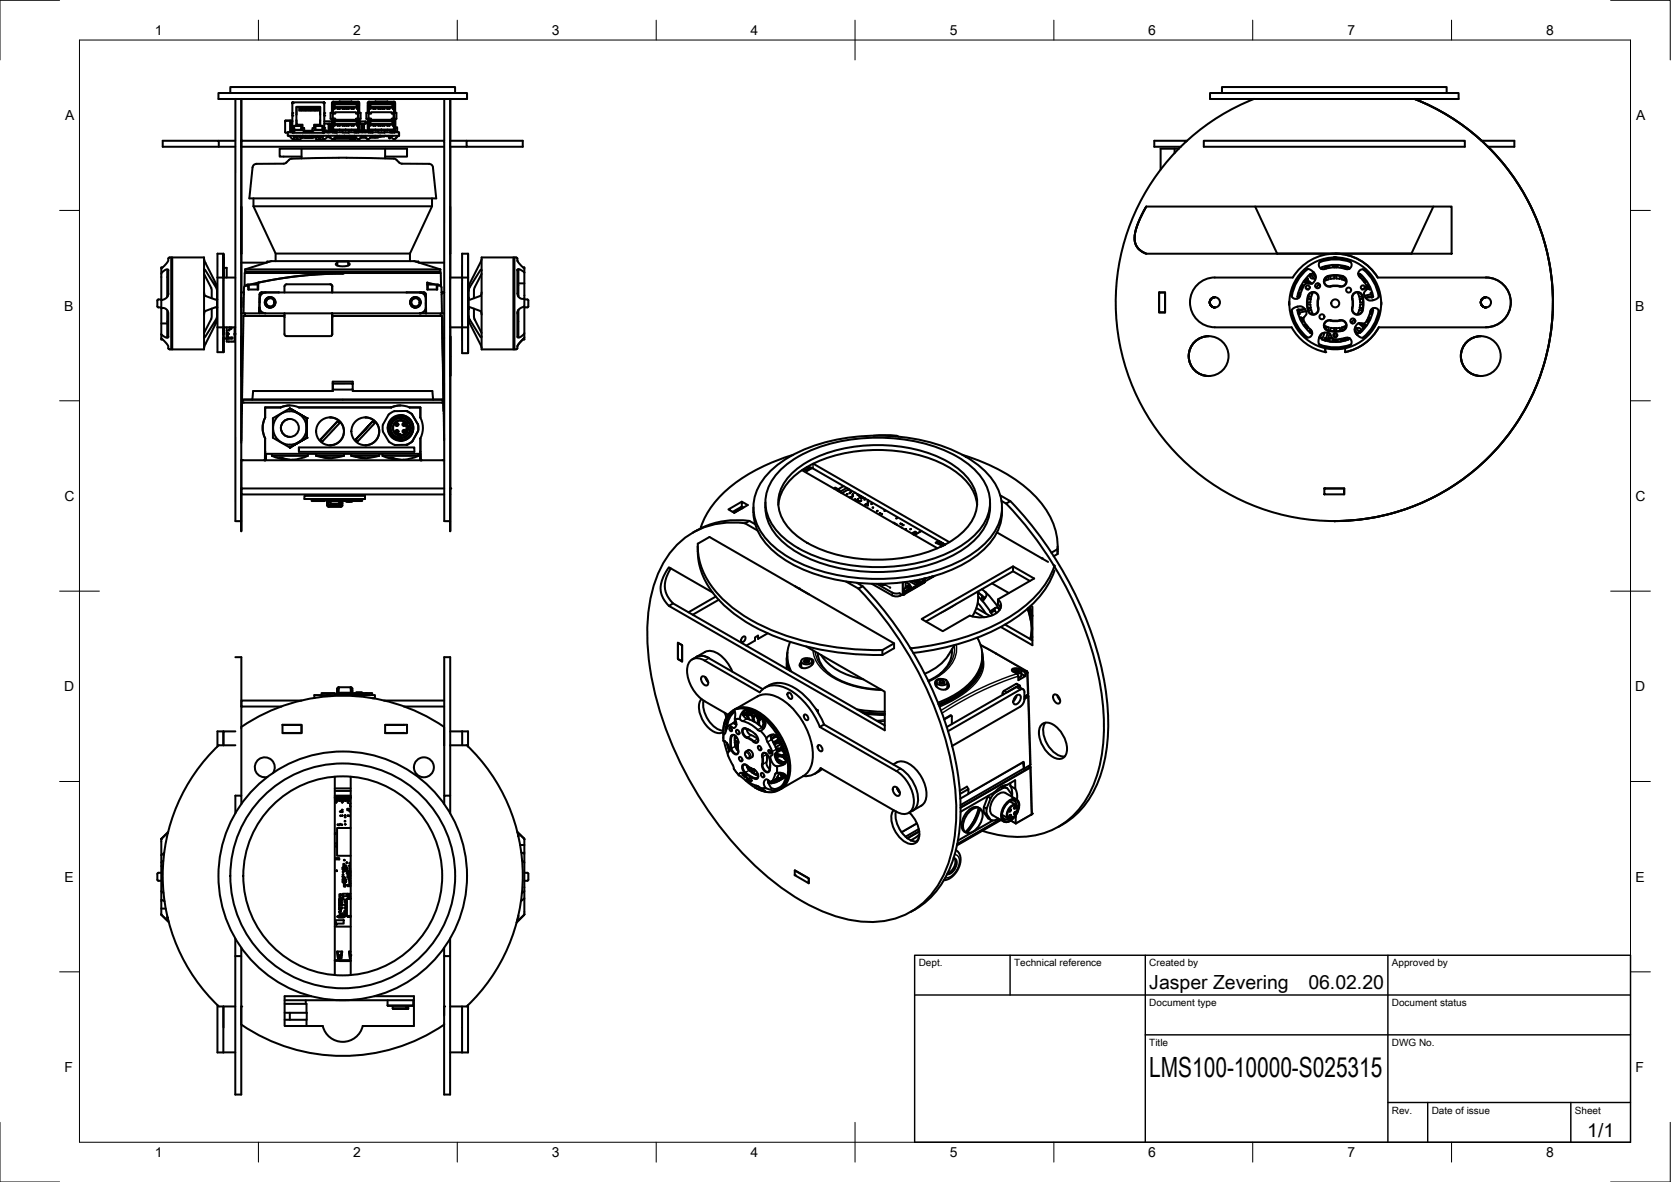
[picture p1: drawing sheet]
<svg xmlns="http://www.w3.org/2000/svg" width="420mm" height="297mm" viewBox="0 0 420 297" stroke-linecap="round" stroke-linejoin="round" font-family="sans-serif">
<defs><g id="words">
<text font-size="7" x="289" y="270.6">LMS100-10000-S025315</text>
<g font-size="4.9">
<text x="289" y="248.5">Jasper Zevering</text>
<text x="329" y="248.5">06.02.20</text>
<text x="399.1" y="285.7">1/1</text>
</g>
<g font-size="3.5">
<text x="39" y="8.8">1</text>
<text x="88.8" y="8.8">2</text>
<text x="138.8" y="8.8">3</text>
<text x="188.7" y="8.8">4</text>
<text x="238.8" y="8.8">5</text>
<text x="288.7" y="8.8">6</text>
<text x="338.8" y="8.8">7</text>
<text x="388.8" y="8.8">8</text>
<text x="16.4" y="30.2">A</text>
<text x="411.4" y="30.2">A</text>
<text x="16.2" y="78">B</text>
<text x="411.2" y="78">B</text>
<text x="16.2" y="125.9">C</text>
<text x="411.2" y="125.9">C</text>
<text x="16.2" y="173.7">D</text>
<text x="411.2" y="173.7">D</text>
<text x="16.2" y="221.6">E</text>
<text x="411.2" y="221.6">E</text>
<text x="16.2" y="269.4">F</text>
<text x="411.2" y="269.4">F</text>
<text x="39" y="290.8">1</text>
<text x="88.8" y="290.8">2</text>
<text x="138.8" y="290.8">3</text>
<text x="188.7" y="290.8">4</text>
<text x="238.8" y="290.8">5</text>
<text x="288.7" y="290.8">6</text>
<text x="338.8" y="290.8">7</text>
<text x="388.8" y="290.8">8</text>
</g>
<g font-size="2.5">
<text x="231" y="242.9">Dept.</text>
<text x="255" y="242.9">Technical reference</text>
<text x="289" y="242.9">Created by</text>
<text x="350" y="242.9">Approved by</text>
<text x="289" y="252.8">Document type</text>
<text x="350" y="252.8">Document status</text>
<text x="289" y="262.9">Title</text>
<text x="350" y="262.9">DWG No.</text>
<text x="350" y="279.9">Rev.</text>
<text x="360" y="279.9">Date of issue</text>
<text x="396" y="279.9">Sheet</text>
</g>
</g></defs>
<!-- layer: Sichtbar -->
<g fill="none" stroke="#000" stroke-width=".51">
<path d="M54.9 23.4h62.5v1.5h-62.5zM55 36.9v-1.5h-14.1v1.5h18.3M55 35.4h4.2M57.9 23.4v-1.5h56.5v1.5M59.2 24.9v106M60.7 35.4v1.5M60.7 36.9h51M60.7 36.9v-1.5h51v95.5l1.5 .1M60.7 35.4v-10.5v106v-8.1M60.7 36.9v29.1M71.8 30.3h1.1M71.9 30.3l-.2 .2v2.7l.6 .2"/>
<path d="M72.6 34.1l.3 .1M72.7 34.1l.9 .9 .3-.1M72.9 33.2h.6M72.9 30.3h.3v2.7M72.9 30.3v2.9M73.2 33h.3M73.2 33.2h-.6M73.2 33v.2M73.2 30.7h.1M73.2 30.5h.3M73.4 39.9a2.17 2.17 0 0 0-1.6 1.1l-7.3 .2a1.01 1.01 0 0 0-1 .9M73.5 30.3h-1.8v.1"/>
<path d="M73.5 33.2h.4M73.5 33.2v.2l.1-.2M73.5 30.5h-.3v2.5M73.5 33.2h-1.2v.9h28.1v-.9h-1.2M73.5 26v7.2M73.5 25.8h.1M73.6 25.8h.1M73.6 33.2h.1M73.6 25.8l-.1 .2M73.6 25.9l-.1 .1M73.6 33.2h.3M73.7 25.8l-.1 .1"/>
<path d="M73.7 25.8v.1M73.7 25.8l-.2-.1h8v.2M73.8 34.1l.1 .1a.4 .4 0 0 0 .5 .4 .4 .4 0 0 0 .3-.4M73.9 34.9v.2M73.9 34.2v.7M73.9 33.2v.2h7.2v-.2M74 31.7v.1M74 32.5v.1M74.1 32.6h.2M74.3 32.6l1.1 .1M74.3 32.6v.1M74.5 30.2l.1 1.1h1.5v.9h.4v.7h2.1v-.7h.4v-.9h1.5v-1.1"/>
<path d="M74.5 28.8l.1-1.9h5.9v1.9M74.5 26.8h6v4.8h.7v1.1h-2.2l-.5 .4h-2l-.4-.4h-2.2v-1.1h.6zM74.5 34.4v.8M74.6 34.1h1M74.6 34.9l-.1 .2M74.8 34.9l.1 .2M74.9 34.2v1M75.2 26.9v.9M75.4 32.6h.2M75.5 34.6l-.1 .5h-1.4M75.5 26.9v.9M75.6 32.6h.1v-.9h-1.7l.1 1"/>
<path d="M75.6 32.6v.1M75.6 32.5l.1 .1M75.7 31.7l-.1 .1M75.8 39.4h-5.5v-2h32v2h-5.5M75.8 37.4v2.4M75.9 26.9v.9M75.9 34.6h1.5M75.9 34.5h.1M76.1 34.1l-.1 .1a.4 .4 0 0 1-.5 .4 .4 .4 0 0 1-.3-.4M76.1 34.5h.4M76.2 34.1l.4 .5 .5-.4M76.2 26.9v.9"/>
<path d="M76.2 34.1l.6 .1M76.3 34.3l-.3 .3-.2-.2M76.5 26.9v.9M76.7 34.6h.7M76.8 34.1h.9M76.8 26.9v.9M77 34.4v.2M77.1 26.9v.9M77.3 34.6h.1M77.4 26.9v.9M77.5 34.2l.4 .4 .5-.4M77.5 34.4h.2"/>
<path d="M77.6 34.3l-.1 .1a.29 .29 0 0 1-.3 .2 .29 .29 0 0 1-.2-.3M77.7 34.4l-.2 .2h.4M77.8 26.9v.9M77.9 34.6h-.5M78.1 34.5h.3M78.1 26.9v.9M78.4 26.9v.9M78.4 34.5l-.1 .1M78.5 34.1l-.8 .1M78.7 34.1l.2 .2a.29 .29 0 0 0 .2 .3 .29 .29 0 0 0 .3-.2M78.7 26.9v.9M78.9 34.3h-.1a.3 .3 0 0 1-.3 .3 .3 .3 0 0 1-.3-.3"/>
<path d="M78.9 34.4l.1 .1M78.9 34.3l-.4 .3M78.9 34.4l-.1 .2h-.6M79.1 26.9v.9M79.2 34.1l.2 .3a.26 .26 0 0 0 .3 .2 .26 .26 0 0 0 .2-.2l.2-.2M79.3 31.7l.1 .1M79.4 26.9v.9M79.4 34.5h.1M79.4 32.5l-.1 .1M79.4 32.7l-.1-1h1.8l-.1 1M79.4 32.6h.3M79.7 32.7h1"/>
<path d="M79.7 26.9v.9M79.7 34.1h1.1M80 26.9v.9M80.2 34.2v1M80.2 34.9v.2M80.5 34.9v.2M80.5 34.3v.9M80.7 32.6h.3M81 32.5l.1 .1M81.1 31.7l-.1 .1M81.1 33.2h.4M81.1 33.2l.3 .2 .1-.2"/>
<path d="M81.2 34.3v.7l-.3 .2-1.2-.1-.2-.6M81.3 34.1l-.1 .2a.32 .32 0 0 1-.4 .3 .32 .32 0 0 1-.3-.3l-.1-.1M81.4 25.8l.1 .2M81.4 25.8v.1M81.4 25.8l.1 7.4M81.4 25.8h.1M81.4 33.2h.1M81.5 25.8h.1M81.5 31.1h1.1v1.6l.2 .1 .1-.1M81.5 33.2h.5M81.5 33h.3M81.5 32.8h.5v.1"/>
<path d="M81.5 32.9h.3v.3v-.2M81.5 28.4v.7M81.5 32.2v.6M81.5 30.5h2M81.5 33.2h2.1M81.8 32.9h.5v.3M81.8 33l.1 .2M82.5 34.2h.2M82.5 34.1l-.9 .9-.4-.2M82.5 34.2v.3h-.3M82.6 31.1h.2l.1 1.6v-1.6h.3v1.7M82.6 34.1l1 .9 1-.9v.3"/>
<path d="M82.8 34.3v.3h.3M82.8 34.3v.2h-.3M82.8 32.6h.1M83 34.4v.1M83.2 31.1h.3M83.5 32.8h-.4v.4M83.5 29.9v3.1M83.5 32.2l.2 .2M83.5 28.1l.1 .2 .1-.2M83.5 32.3l.1 1h.6l.1-.2M83.6 29.9v.8zM83.6 25.7l-.1 2.6"/>
<path d="M83.6 33h-.5v.2M83.6 30h.1M83.6 33.2h-.9M83.7 30.7h.1M83.7 32.4h.1M83.7 26.2h.1M83.7 28.1h.1M83.7 30.7l-.2 1.5M83.7 26.2l-.2 .2 .2 1.7M83.7 32.4v.8l.5-.1M83.7 29.8h.1M83.7 28.5h.1"/>
<path d="M83.7 32.5l.1 .2M83.7 28.1l.1 .4M83.7 28.3h-.6v1.6h.6M83.7 28.1v2.6M83.7 32.7h1.7M83.8 29.9h.5M83.8 28.4h.5M83.8 29.8l-.1 .9M83.8 30.7v1.9M83.8 25.8v2.3M83.8 26.5l.2 .1M83.8 30.7l.2 .2"/>
<path d="M83.8 25.6h1.6M83.8 25.5l-.2 .2M83.8 28.5h.5v-.3h5.2v.3h.5v1.3h-.5v.3h-5.2v-.3h-.5M83.8 32.6h3.1v.2M83.8 25.6l-.1 .6M83.8 25.7h6.2M84 34.9h.3M84 31.3v-.9h5.8v.9M84 27v-.9h5.8v.9M84 30.4l5.7 .1M84 26.2h5.7M84 28.4v.1"/>
<path d="M84 29.8v.1M84 31.3h5.8M84 27h5.8M84.1 34.8v.1M84.1 27v.3l-.3 .2M84.1 31.3v.2l-.3 .2M84.1 34.8h.2M84.2 30.5l-.2 .7M84.2 26.2l-.2 .8M84.2 31.2h5.5M84.2 26.9h5.5M84.3 33.2h.1"/>
<path d="M84.3 34.6v.3M84.6 34.2v.3h-.2M84.7 32.7v.6h-.3v-.4h-.2l.1 .3M84.7 33.2h1.4M84.7 34.1l-1 .9M84.8 25.7l.2 .2M84.8 34.1v.5h-.6M84.8 31.3l.1 .3M84.8 27l.1 .4M84.9 34.5h.1M84.9 31.3v.3M84.9 27v.4"/>
<path d="M84.9 34.1v.5h1.7v-.5v.5h3M84.9 31.6h.5M84.9 27.4h.5M84.9 25.7l.1 .2M85 25.9l.1 .1M85 25.9h.1M85.1 26v.1M85.1 26.1l.1-.3h.4l.1 .3M85.2 39.7l-11.9 .2M85.2 25.8v.3M85.2 25.9h.4M85.2 39.6l13.8 .3"/>
<path d="M85.4 34.1h-.1a.25 .25 0 0 1-.2 .2 .25 .25 0 0 1-.2-.2l-.1 .5M85.4 32.6v.2h3v-.2h-1.5v.2M85.4 25.7v-.2h3v.2M85.4 25.7h-1.7M85.4 31.3v.3M85.4 27v.4M85.5 31.3l-.1 .3M85.5 27l-.1 .4M85.5 34.1h1M85.6 25.8l.1 .3M85.7 26h.1M85.7 26v.1"/>
<path d="M85.7 25.9h.1M85.9 25.7l-.2 .2M86 25.7l-.3 .2M86.1 31.3v.3M86.1 27v.4M86.1 32.8v.5h1.6v-.5M86.6 34.1v.5zM86.6 34.1a.21 .21 0 0 1-.2 .2 .21 .21 0 0 1-.2-.1M86.7 31.3v.3M86.7 27v.4M86.7 31.3v.3h-.6M86.7 27v.4h-.6"/>
<path d="M86.8 34.1h1M86.9 32.7h.1M86.9 34.2l-.1 .3M86.9 34.5l.8-.2v.2M87.1 31.3v.3M87.1 27v.4M87.1 31.6h.6M87.1 27.4h.6M87.7 31.3v.3M87.7 27v.4M87.7 34.3v.2zM87.7 33.2h1.4"/>
<path d="M87.7 34.5v-.2v.2M87.8 25.7l.3 .2M87.9 34.6v.3h-3.6M87.9 34.1a.23 .23 0 0 1-.2 .2 .23 .23 0 0 1-.2-.1M87.9 25.7l.2 .2M87.9 34.1v.4h.3M88 34.1h1M88.1 25.9v.1M88.1 25.9h.1M88.1 26h.1M88.2 25.9l-.1 .2 .1-.3h.4l.1 .3M88.2 25.8l.4 .1"/>
<path d="M88.2 34.2v.3h.4M88.3 31.3l.1 .3M88.3 27l.1 .4M88.4 31.3v.3M88.4 27v.4M88.4 31.6h.5M88.4 27.4h.5M88.4 32.7h1.7M88.4 32.6h1.6M88.4 25.7h1.6M88.4 25.6h1.6M88.6 25.8l.1 .3"/>
<path d="M88.6 34.2v.3M88.7 26h.1M88.7 26v.1M88.8 25.9l-.1 .2M88.9 27v.4M88.9 31.3v.3M88.9 25.7l-.1 .2M89 31.3l-.1 .3M89 27l-.1 .4M89 25.7l-.2 .2M89.1 32.7v.6h.3v-.4h.2l-.1 .3 .2 .1M89.1 34.1l1 .9 .9-.8"/>
<path d="M89.1 34.1l-.2 .2-.2-.1M89.2 34.1v.4h-.6M89.3 34.3l.2 .2M89.4 34.6l-.1 .2M89.4 33.2h.1M89.5 34.6v.2M89.5 34.8h-1.6l1.4 .1M89.5 29.9h.5M89.5 28.4h.5M89.6 33.1l.1 .1M89.7 27v.3l.3 .2M89.7 31.3v.2l.3 .2"/>
<path d="M89.8 30.4v.8M89.8 26.2v.8M89.8 28.4v.1M89.8 29.8v.1M90 25.6l.1 .6M90 25.7v.1M90 28.6h.1M90 29.6h.1M90 32.4h.1M90 26.2h.1M90 30.7v1.9M90 25.8v2.3"/>
<path d="M90 26.5l-.2 .1M90 30.7l-.2 .2M90 25.5l.2 .2M90 25.6l.1 .1M90.1 32.4v.8h-.4M90.1 28.1v2.6M90.1 28.3h.6v1.6h-.6M90.1 30.7h.1M90.1 26.2h.1M90.1 28.1h.1M90.1 28.2h.1M90.1 32.4h.1"/>
<path d="M90.1 32.5l-.1 .2M90.2 30.7l.1 1.5M90.2 26.2l.1 .2-.1 1.7M90.2 33.2h2.4M90.2 33.2h.8M90.2 28.2v.1M90.2 29.9v.8M90.2 30l-.1 .7M90.2 25.8l.1 2.5M90.2 33h.5M90.2 25.7v.6M90.2 28.1v.1"/>
<path d="M90.2 32.3v.9M90.3 25.8v.5M90.3 28.1v.2M90.3 29.9v.9M90.3 32.3v.7M90.3 33.1l-.6 .2M90.3 32.2l-.1 .2M90.3 30.6l.1 .5h.5v1.6M90.3 30.5h1.6v.6v-.6M90.3 32.8h1.4M90.3 29.9v3.1M90.4 30.6h.1"/>
<path d="M90.5 31.1l.1-.6v.6M90.7 33l.1 .1M90.7 33v.2M90.7 34.6h1.3M90.8 34.5h.3v-.3l-.5 .6-.5 .2M90.9 33.2h.1M90.9 34.1h1M90.9 32.7h.1M91 33.2h.1M91.1 33.2l.2-.1v.1M91.1 33.2h.1M91.2 32.6v-1.5h-.3v1.6"/>
<path d="M91.2 32.7h.1M91.5 32.8v.4M91.5 31.1h-.3v1.6M91.5 33.1v-.2l.1 .2M91.5 31.1v1.7M91.5 31.1h.4M91.6 32.9h.1M91.6 34.2l1 .8M91.7 34.2v.3h-.6M92.3 32.9v-.1h-.6v.4v-.1h-.2M92.5 32.9h-.6v.3M92.5 29.9v3.1"/>
<path d="M92.5 32.2l.2 .2M92.6 28.1v.2l.1-.2M92.6 32.3v1h.6l.1-.2M92.6 29.9v.8zM92.6 25.7l-.1 2.6M92.6 33.2h-.8M92.6 33h-.4v.2M92.6 30h.1M92.6 30.7h.1M92.6 26.2h.1M92.6 28.1h.1M92.6 32.4h.1"/>
<path d="M92.7 30.7l-.2 1.5M92.7 26.2l-.2 .2 .2 1.7M92.7 28.5h.6v-.3h5.2v.3h.5v1.3h-.5v.3h-5.2v-.3h-.6M92.7 32.4h.1M92.7 26.2h.1M92.7 28.1l.1 .4M92.7 28.3h-.6v1.6h.6M92.7 32.7h1.7M92.7 25.7v.5M92.7 28.1v2.6M92.7 32.4v.8M92.7 33.1h.5"/>
<path d="M92.7 32.5l.1 .2M92.8 29.9h.5M92.8 28.4h.5M92.8 29.8l-.1 .9M92.8 30.7v1.8l3.1 .1v.2M92.8 25.6h1.6M92.8 25.8v2.3M92.8 26.5l.2 .1M92.8 30.7l.2 .2M92.8 25.5l-.2 .2M92.8 25.8h6.2M92.8 25.6l-.1 .2"/>
<path d="M93 31.3v-.9h5.8v.9M93 27v-.9h5.8v.9M93 30.4l5.7 .1M93 26.2h5.7M93 31.3h5.8M93 27h5.8M93 28.4v.1M93 29.8v.1M93 27v.3l-.2 .2M93 31.3v.2l-.2 .2M93.2 30.5l-.2 .7M93.2 26.2l-.2 .8"/>
<path d="M93.2 31.2h5.5M93.2 26.9h5.5M93.2 33.2v-.3l.1 .3M93.2 34.5h.1M93.3 33.2h.1M93.3 34.4h.1M93.5 34.2v.3h.3v-.3M93.6 34.1l-1 .9-.9-.8M93.7 32.7v.6h-.3v-.4h-.2v.3M93.7 33.2h1.4M93.7 25.7l.4 .2M93.8 34.1a.27 .27 0 0 0 .2 .2 .27 .27 0 0 0 .3-.2v.5h-1.2"/>
<path d="M93.8 31.3l.1 .3M93.8 27l.1 .4M93.9 31.3v.3M93.9 27v.4M93.9 31.6h.5M93.9 27.4h.5M93.9 25.7l.2 .2M94.1 25.9v.1M94.1 26v.1M94.1 26.1h.1M94.2 25.8l-.1 .3M94.2 25.9h.4"/>
<path d="M94.4 34.1h1M94.4 32.6v.2h3v-.2h-1.5v.2M94.4 25.7v-.2h3v.2M94.4 25.7h-1.7M94.4 31.3v.3M94.4 27v.4M94.5 31.3l-.1 .3M94.5 27l-.1 .4M94.6 25.8l.1 .3-.1-.3h-.4l-.1 .3M94.7 26h.1M94.7 34.4l-.4 .1M94.7 25.9v.1z"/>
<path d="M94.7 25.9h.1M94.9 25.7l-.2 .2M95 25.7h.1M95 25.7l-.3 .2M95.1 34.4v.2h-.8M95.1 31.3v.3M95.1 27v.4M95.1 32.8v.5h1.6v-.5M95.2 34.3h.1M95.5 34.1l-.2 .2-.6-.1M95.5 34.1l-.1 .2M95.6 34.2h.1"/>
<path d="M95.6 34.1v.3h-1v-.2v.1l-.1-.1M95.6 34.1l.1 .1M95.7 31.3v.3M95.7 27v.4M95.7 34.1h1M95.7 31.3v.3h-.6M95.7 27v.4h-.6M95.8 34.2l.1 .1M95.9 32.7h.1M95.9 34.2l.1 .1M96 34.2v.1l.3-.1M96.1 31.3l.1 .3"/>
<path d="M96.1 27l.1 .4M96.2 31.3v.3M96.2 27v.4M96.2 31.6h.4M96.2 27.4h.4M96.6 31.3v.3M96.6 27v.4M96.7 33.2h1.4M96.7 31.3l-.1 .3M96.7 27l-.1 .4M96.8 25.7l.3 .2M96.8 34.1a.23 .23 0 0 1-.2 .2 .23 .23 0 0 1-.2-.1"/>
<path d="M96.8 37.4v2.4M96.9 34.1l.9 .1M96.9 25.7l.2 .2M97.1 25.9v.1M97.1 26v.1M97.1 34.2h.6M97.1 34.2h.1M97.1 26.1l.1-.3h.4l.1 .3M97.2 25.8l.4 .1M97.2 25.9v.2M97.3 31.3l.1 .3M97.3 27l.1 .4"/>
<path d="M97.4 25.7h1.7M97.4 31.3v.3M97.4 27v.4M97.4 31.6h.5M97.4 27.4h.5M97.4 32.7h1.7M97.4 25.6h1.6M97.6 34.2l.2 .3M97.6 25.8l.1 .3M97.6 34.2l.2 .1 .4-.1M97.7 26v.1M97.7 25.9v.1z"/>
<path d="M97.7 25.9v.2M97.8 34.1h1M97.8 34.4v.2M97.9 27v.4M97.9 31.3v.3M97.9 25.7l-.2 .2M98 31.3l-.1 .3M98 27l-.1 .4M98 25.7h.1M98 25.7l-.3 .2M98.1 32.7v.6h.3v-.4h.2l-.1 .3 .2 .1M98.1 34.4l-.1 .4-.2-.2h.3"/>
<path d="M98.3 34.3l-.2 .2M98.4 33.2h.2M98.5 29.9h.5M98.5 28.4h.5M98.6 33.1l.1 .1M98.7 27v.3l.3 .2M98.7 31.3v.2l.3 .2M98.8 30.4l-.1 .1 .1 .7M98.8 26.2h-.1l.1 .8M98.8 28.4v.1M98.8 29.8v.1M99 25.6l.1 .6"/>
<path d="M99 28.6h.1M99 29.6h.1M99 39.9a1.76 1.76 0 0 1 1.4 .9M99 32.4h.1M99 26.2h.1M99 30.7v1.8l-1.6 .1M99 25.8v2.3M99 26.5l-.2 .1M99 30.7l-.2 .2M99 25.5l.3 .2M99.1 32.4v.8h-.4M99.1 28.1v2.6"/>
<path d="M99.1 28.3h.6v1.6h-.6M99.1 30.7h.1M99.1 26.2h.1M99.1 28.1h.1M99.1 32.4h.1M99.1 32.5l-.1 .2M99.2 30.7l.1 .1M99.2 26.2l.1 .2M99.2 29.9v.8zM99.2 30l-.1 .7M99.2 25.7l.2 2.6M99.3 33.1l-.6 .2"/>
<path d="M99.3 28.1l-.1 .2-.1-.1M99.3 32.3l-.1 .9v-.9M99.3 26.4v1.6M99.3 30.8v1.4M99.3 32.2l-.1 .2M99.3 28l-.1 .1M99.4 33.1h.5v.1M99.9 33.1v-1.1h-.5v-2.1v3.3M99.9 33.2h.2M100 34.2l.1-.1-1 .9M100.1 34.1l-1 .9-.9-.8M111.7 24.9v10.5"/>
<path d="M113.2 35.4v-10.5v106v-8.1M113.2 36.9v85.8M117.3 35.4h14.1v1.5h-14.1zM117.3 35.4h-4.1v1.5h4.1M295.3 37.4v1.1M296.4 37.4h-4.6v5.2M298.1 35.7v-.3h-7.9v1.5h6.7M298.1 35.4h.4M302.7 35.4h65.6v1.5h-65.6zM304.2 23.4h62.6v1.5h-62.6zM307.3 23.4v-1.5h56.4v1.5M315.3 24.9a55 55 0 0 0-23.6 84.3 55 55 0 0 0 87.6 0 55 55 0 0 0-23.6-84.3"/>
<path d="M355.7 24.9a55 55 0 0 1 33.8 61.3 55 55 0 0 1-54 44.7M355.7 24.9a55 55 0 0 1 16.8 10.5M372.5 35.4h.4M372.9 35.7v-.3h7.9v1.5h-6.7M374.1 36.9a55 55 0 0 1 12.3 59.9 55 55 0 0 1-50.9 34.1M60.7 51.9v11.9zM63.5 42.1l-.8 7.8h47l-.8-7.8M63.7 51.8h44.9M63.7 51.8l5.6 11.9v1.9M63.7 49.9v1.9M100.4 40.8l.6 .3 6.9 .1a1.01 1.01 0 0 1 1 .9M108.6 49.9v1.9l-5.5 11.9"/>
<path d="M113.2 51.9v11.9zM288.2 51.9h76.8v11.9h-76.8a4.2 4.2 0 0 1-2.7-5.8l1.2-3.1zM288.2 51.9l-1.5 3-1.2 3.1a4.2 4.2 0 0 0 2.7 5.8M315.6 51.9l5.5 11.9h33.8l5.5-11.9M39.6 75.5v1.5M39.6 77l.2 .2M39.8 77.2h.8M39.8 75.3h.8M39.8 75.3l-.2 .2M40.6 75.5l1.2-.6 .5-.9v-6a.63 .63 0 0 0-.6-.3 .63 .63 0 0 0-.5 .4l-.6 .7v15.2M40.6 77.5l.5-.1 .5 .2 .7 .8v6.1a.45 .45 0 0 1-.4 .4 .45 .45 0 0 1-.4-.2l-.9-.7M40.6 67.5l1.1-1.1 .6-.9a.62 .62 0 0 1 .4-.8h.4v23.1l-.6-.1"/>
<path d="M40.9 67.2h-.3v1.6M42.1 78v6.6l.2 .1M42.3 67.8l-.2 .2v6.6M42.3 73.7l-.2 .8M43.3 64.7h8v23.1h-8zM51.3 73.5l.4 .9 2.5 .9 .3-.1 .1-.4M51.3 65.2l3.3 6.4v1.5l-.3-1-2.6-4.1a.2 .2 0 0 0-.2-.3 .2 .2 0 0 0-.2 .3M51.3 68.8l1.9 3.7v2.4M53.2 77.6l-.1 2.5-1.8 3.6M54.4 71.5l.2 .1M54.6 77.7l-.3-.5-2.7 .9-.3 .9M54.6 77.7v1.7"/>
<path d="M54.6 73.1v4.6M54.6 77.2h.1M54.6 75.3h.1M54.7 69.8h4.5M56.2 63.8l-1.5-.1v24.8h1.5v-18.8M56.2 68.4v1.4zM56.2 63.7v6zM56.2 64.6v1.8zM56.2 69.8v-2.5h.8v2.5M60.7 73.5v5.2M60.7 78.7h46.4M60.7 74.7v2.6z"/>
<path d="M60.7 78.7v6.3h.4M60.7 66h6.3M60.7 66v7.5M61.3 73.5l-.1 5.2M61.3 73.5h-.6M61.3 72.3v1.2M61.5 71.9v-3.3h49.3l.1 3.3M61.6 78.7v.7M61.6 67.7v.5h49.1v-.5M61.6 67.7h49.1M61.9 68.2v.4M62.2 71.6l-.1 .1"/>
<path d="M62.3 71.5l-.3 .2M62.5 71.6h-.1M62.5 72.8v-1.3h2.3v1.3M65 71l-.1 1.8h-2.5v-1.2l-.8 .2-.2 .5M65 71l5.1-1 5.3-.7 6.4-.5h4.4l-6.1 .1a99.5 99.5 0 0 0-15.1 2.1zM65 71l-2.1 .5M65.8 73.5l-.4 .1-.1 .4-.1 4.7v-1.4M65.8 73.5h4.4M65.8 73.5l-.4 .1-.1 .4v2M66.7 78.7a1.53 1.53 0 0 1-1.5-1.5l.1-1.2a2 2 0 0 1 1-2.4l39.3-.1a1.49 1.49 0 0 1 1.5 1.5v2.2a1.49 1.49 0 0 1-1.5 1.5M67.8 65.7h-.6v.2M67.9 74.9a1.05 1.05 0 0 0-1 1.1 1.05 1.05 0 0 0 1 1"/>
<path d="M67.9 74.6a1.34 1.34 0 0 0-1.3 1.4 1.34 1.34 0 0 0 1.3 1.3M69.3 63.7h33.8M71.5 78.8v5.2l.3 .4 11.2 .1M71.5 79.4h-10.3l-.4 23.8M71.5 72v1.5M71.5 78.7v.1M71.5 71.9l.1-.2 .4-.3h11l.3 .1 .2 .4M83.5 78.8v1zM83.5 79.4h27.6l.4 23.8M83.5 72v1.5M83.5 78.7v.1M84.8 66a.37 .37 0 0 0-.4 .5 .37 .37 0 0 0 .5 .3l1.2 .1 1.1-.1a.45 .45 0 0 0 .5-.1 .45 .45 0 0 0 .1-.5l-.3-.2"/>
<path d="M84.8 66.7v-1h2.8v1M103.1 63.7v1.9M104.2 65.6l6.5 2.1M104.3 65.6h-36l-6.7 2.1M104.4 74.9a1.05 1.05 0 0 0-1 1.1 1.05 1.05 0 0 0 1 1M104.5 74.6a1.34 1.34 0 0 0-1.4 1.4 1.34 1.34 0 0 0 1.4 1.3M104.5 65.7h.7v.2M105.3 66h6.4M106.6 73.5l.2 .1 .2 .4M106.6 73.5h-4.4M106.6 73.5l.3 .1 .2 .4M107 74l.1 .7"/>
<path d="M107.1 74v.9M107.1 75.1v3.6M107.1 76v2.7M107.1 78.7h4M107.6 72.8v-1.3h2.2v1.3M109.5 71.5l-2.1-.5v1.8h2.5l.1-1.2h-.2M110.1 71.4l.3 .3M110.2 71.6l.1 .1M110.2 71.7h.1M110.3 71.7l.5 .2 .2 .4M110.4 68.2v.4M110.8 78.7v.7"/>
<path d="M111 72.3v1.2M111 73.5l.1 5.2h.6M111 73.5h.7M111.1 79.9h.1M111.2 79.9l.4 22.7M111.7 73.5h-.7h.7M113.2 69.8h4.5M117.7 63.8l-1.5-.1v12.3v12.7l1.5 .1M117.7 77.2h.1M117.7 75.3h.1M117.7 69.7v-6v6M117.7 74.7v2.6z"/>
<path d="M117.7 74.7v.5zM117.7 69.7v12.5M117.7 69.7v5.5M117.7 77.2v5M117.8 79.4l.3 1 2.7 4.2 .2 .2 .1-.2M117.8 74.8v2.9l.3-.5 2.7 .9 .3 .9M117.8 79.4v1.5l3.3 6.5M117.8 77.7v1.7M117.8 73.1v1.7M118 71.5l-.2 .1M119.2 77.6l.1 2.5 1.8 3.6M121.1 68.8l-1.9 3.7v2.4"/>
<path d="M121.1 68a.2 .2 0 0 0-.2-.3 .2 .2 0 0 0-.2 .3l-2.6 4.1-.3 1M121.1 64.7h8v23.1h-8zM121.1 73.5l-.4 .9-2.5 .9-.3-.1-.1-.4M121.1 65.2l-3.3 6.4v1.5M130.1 68v-.2l.2 .2M130.1 65.5l.4 .6 1.3 1.4M130.1 67.8l.2 .1v6.6M130.2 65.7l-.1-.2a.64 .64 0 0 0-.4-.8h-.4v23.1l.6-.1M130.3 78l-.2 .8M130.3 77.9v6.6l-.2 .2M130.3 71.2h1.5M131.5 67.2h.3v1.3"/>
<path d="M131.8 68.5l-.9-.7a.42 .42 0 0 0-.5-.2 .42 .42 0 0 0-.3 .4v6.1l.8 .9 .7 .1 .2-.1v2.1l-1.2 .5-.5 1v5.9a.64 .64 0 0 0 .6 .3 .64 .64 0 0 0 .5-.4l.6-.7M131.8 68.5v6.5M131.8 77.1v8.2h-.4M131.8 75.3h.8l.2 .2v1.7h-1M291.4 73.5h1.5v5h-1.5zM305.5 69.8h19.6M305.5 74.7a1.28 1.28 0 0 0-1.3 1.3 1.28 1.28 0 0 0 1.3 1.3M305.5 69.7a6.3 6.3 0 0 0-6.3 6.3 6.3 6.3 0 0 0 6.3 6.2M324.2 75.9v.7M324.8 77.9a11.1 11.1 0 0 0 4 6.9M324.9 77.7l.8-.5 1.3-.2 .7 .2 .6 .8a1.23 1.23 0 0 1-.4 1.8l-.1 .9 2.1 2.7v.7l-.6 .6a1.1 1.1 0 0 1-1.2-.2 9.2 9.2 0 0 1-3.4-6.4zM326.4 77.9h-.2a9.7 9.7 0 0 0 3.3 5.8l.1-.2"/>
<path d="M326.6 74.6l.1 .1M327 74h-.2l.1-.4-.3-.1-.3 1.2 .3 .1 .1-.3h.1M327.7 72.1l-.2-.1 .2-.3-.3-.1-.5 1.1 .2 .1 .2-.3h.2M327.9 79.7l-.6 .3-.2-.3-.2 .1 .5 1.1 .3-.1-.2-.3 .2-.1M328 68a1.8 1.8 0 0 1 2.7 1l.1 .9-.3 .8a1.16 1.16 0 0 1-1.7 .5l-.9 .5-.9 2a1.36 1.36 0 0 1-.8 1.3l-1-.1a1.06 1.06 0 0 1-.5-1.2 11.3 11.3 0 0 1 3.3-5.7zM328 77.6l-1.4 .3M328.1 77.7l-1.4 .4-.1-.4-.3 .1 .3 1.2 .3-.1-.1-.3 1.6-.4M328.3 72.4l.7 .3M328.7 76.5h.8M328.7 76h.8M328.8 67.6a11.1 11.1 0 0 0-4 6.9M328.8 74.9l.8 .2-.1 .9"/>
<path d="M328.8 75l.8 .2M329 74.4l-.3 1.8 .3 1.9M329 71.2l-.7-.5-.2 .3-.2-.2 .8-1 .2 .2-.2 .3 1.2 1M329.3 69a.81 .81 0 0 0 .2 .8 .81 .81 0 0 0 .9 .2M329.3 73.7a1.43 1.43 0 0 1 1.9 .1 1.43 1.43 0 0 1 .2 1.8v1.3a1.45 1.45 0 0 1-.9 2.2 1.45 1.45 0 0 1-1.8-1.6l-.1-1.9a2.56 2.56 0 0 1 .7-1.9zM329.5 76.5l.1 .9M329.6 77.4l-.8 .1M329.6 77.4l-.8 .2M329.6 69l-.1-.2a9.7 9.7 0 0 0-3.3 5.8h.2M329.7 73.6l.3 .2M330 78.7l-.3 .2M330 73.8l-.3 .8-.7-.2a1.3 1.3 0 0 1 1.8-.8 1.3 1.3 0 0 1 .5 1.9l.1 1.9"/>
<path d="M330.3 68.4l-1 .8 .2 .2 .3-.2 .9 1.1M330.4 68.5l-.2 .4 .7 .8M331.4 71.2l.2 .3-.6 .6-.3-.2M331.4 77.4a1.26 1.26 0 0 1-.9 1.6 1.26 1.26 0 0 1-1.5-.9l.7-.2 .3 .8M331.8 65.9a11.1 11.1 0 0 1 7.9 0M331.9 65.7a9.2 9.2 0 0 1 7.7 .1l.3 .8-.2 .4-.4 .5a1.65 1.65 0 0 1-1.6-.1 9.5 9.5 0 0 0-4.9 .3l-.7-.3-.4-.4-.1-.7zM332.1 67.5h.1M332.6 67.7l-.2-.6a9.7 9.7 0 0 1 6.6 0l-.1 .6M333.2 69.9a5 5 0 0 1 5 0 1.32 1.32 0 0 1-.1 1.7 1.32 1.32 0 0 1-1.7 .2h-1.4a1.32 1.32 0 0 1-1.6-.2 1.32 1.32 0 0 1-.2-1.7zM333.4 69.8l.2 .6M333.9 69.4a1.41 1.41 0 0 0-.9 1.9 1.41 1.41 0 0 0 2 .6h1.4a1.41 1.41 0 0 0 2-.6 1.41 1.41 0 0 0-.8-1.9M333.9 69.5l.2 .7-.9 .3-.1-.3"/>
<path d="M334 67.4l-.1-.2 .4-.1-.1-.2-1.2 .2 .1 .3 .3-.1 .1 .2M334.4 69.4l.2 .7 .9-.1M335.5 67.2v-.2h-.4v-.2h1.3v.2h-.4v.2M335.5 69.3v.7M335.7 64.6l-.3 .1h.7M335.7 63.7a12.5 12.5 0 0 1 10.7 6 12.5 12.5 0 0 0-21.3 0M336 69.3v.7M337 69.4l-.1 .7-.9-.1M337.5 67.4v-.2l-.3-.1v-.2l1.3 .2-.1 .3-.4-.1v.2M337.5 69.5l-.1 .7 .8 .3 .2-.3M337.6 69.4l-1.9-.3-1.8 .3M338.1 69.8l-.2 .6"/>
<path d="M339.4 67.5h-.2M340 75.1l.1 .9-.1 1.4M340 75.1a1.41 1.41 0 0 1 1.3-1.7 1.41 1.41 0 0 1 1.4 1.6l.1 1.9a1.83 1.83 0 0 1-1.4 2.2 1.37 1.37 0 0 1-1.4-1.7M340.1 77.4a1.26 1.26 0 0 0 .9 1.6 1.26 1.26 0 0 0 1.5-.9l-.7-.2-.3 .8M341.5 78.7l.3 .2M341.5 73.8l.3 .8 .7-.2a1.31 1.31 0 0 0-1.8-.8 1.31 1.31 0 0 0-.5 1.9l-.1 1.9M341.5 68.7l.6 .5-.1 .2-.4-.1M341.8 73.6l-.3 .2M341.8 69l.2-.2a9.7 9.7 0 0 1 3.3 5.8h-.2M341.9 77.4l.7 .1M341.9 77.4l.7 .2M341.9 69.6l1.1 1.2 .6 1.1a1.55 1.55 0 0 1-.6 1.6v.5l.2 .6 .9 .8 1 .1 1.1-.5a1.16 1.16 0 0 0 .5-1.3 8.9 8.9 0 0 0-3.7-6l-.8 .1-.6 .5v.8l.3 .5"/>
<path d="M342.3 69.2l-.2 .6M342.5 74.4l.2 1.8-.2 1.9M342.6 74.9l-.7 .2 .1 .9h.7M342.6 75l-.7 .2M342.6 70.4l.2-.1-.2-.3 .2-.2 .7 1-.2 .2-.2-.3-.1 .1M342.7 67.6a11.1 11.1 0 0 1 4 7M342.7 76.5h-.7l-.1 .9M343.1 74.3l1.6-.3-.1-.4 .2-.1 .3 1.2-.2 .1-.1-.3-1.5 .3M343.2 72.4l-.7 .3M343.7 72.1l.3-.1-.2-.3 .2-.1 .6 1.1-.3 .1-.1-.3-.6 .3M344 80h.2l.1-.3 .3 .1-.6 1.1-.2-.1 .2-.3-.2-.1M344.6 78l.2 .1 .1-.4 .2 .1-.3 1.2-.2-.1 .1-.3-.2-.1"/>
<path d="M344.7 77.8l.1 .1M344.8 74.6l-1.4 .3M345.1 77.5l.4-.1 .6 .1 .7 .7a9.6 9.6 0 0 1-4 6.7l-.9-.2-.8-.7M345.1 77.5l-.4 .5-1.2 2.9a1.66 1.66 0 0 1-1.8 .3l-.8 .7-.3 .8 .1 .7 .4 .6M345.1 77.9h.2a9.7 9.7 0 0 1-3.3 5.8l-.2-.2M346.4 69.8h27.2M346.7 78a11.1 11.1 0 0 1-4.1 6.9M347.3 75.9v.7M373.6 74.7a1.28 1.28 0 0 0-1.3 1.3 1.28 1.28 0 0 0 1.3 1.3M373.6 69.7a6.3 6.3 0 0 1 6.3 6.3 6.3 6.3 0 0 1-6.3 6.2M40.6 85l1.3 1.4 .4 .5 .2 .8M40.6 84v1.3h.3"/>
<path d="M40.6 81.3h1.5M42.1 84.5l.2 .2v-.2M51.3 84.6l.1 .2 .2-.2 2.7-4.2 .3-1v1.5l-3.3 6.5M54.6 80.9l-.2 .1M54.7 82.3h4.5M56.2 84.9v3.6zM56.2 82.4v1.6zM56.2 82.3v2.8h.8M57 83.6h.3v.3h-.3M57 84.6h.3v.2h-.3M57 82.3v3.5h2v-1.9M57 84h.3v.6"/>
<path d="M57 84.3h.3M57.3 83.8l.2 .1-.2 .1v-.1M57.5 83.8v.2M57.5 84.8v.3M57.5 85.1h-.5h.3v-.3l1.2 .1v.1l-.4 .1M57.5 85.1h.6M57.7 82.3v.8h-.7M57.8 82.3l.2 .4 .2-.4M58.2 84.8v.3M59 82.3v1.6M59 83.8v.4M59 83.9v.1"/>
<path d="M60.7 84.5v10zM60.7 85v25.7M83.5 84l-.1 .3-.4 .2 .4-.2zM83.5 84v-4.2v4.2M83.7 96.4h5v1.5h-5zM83.7 98.3h-20.1l-.1 2.1M83.7 95.9v2.4M83.7 97.9v.3M88.7 96.4v-.5h-5v.5M88.7 97.9v.3l20 .1 .2 2.1M111.3 85h.4M113.2 82.3h4.5"/>
<path d="M113.2 84.5v10zM117.7 82.2v6.5v-6.5M117.8 80.9l.2 .1M131.5 85.3l-1.3 1.4-.3 1M131.8 84.8l-1.3 1.5-.4 .7M303.9 84.5a5 5 0 0 0-5 5 5 5 0 0 0 5 5M305.5 82.3h19.3M324.8 82.2a12.5 12.5 0 0 0 8.4 6.3v-1M328.5 81.7l-.2 .1-.2-.3-.2 .2 .8 1 .2-.2-.2-.3 .1-.1M329.4 82.7v.9M329.8 83.3l-.3-.2-.2 .2 .6 .5M331.7 86.5a11.1 11.1 0 0 0 8 .1"/>
<path d="M332.4 83.8l-.5 .9 .4 .2-.1 .2-.5-.3M332.4 87a11.3 11.3 0 0 0 6.7 0M333.1 83.6l-.7 1.7a9.7 9.7 0 0 0 6.6 0l-.1-.4M333.1 82.3l.1-.3 .9 .3-.2 .7a1.31 1.31 0 0 1-.8-1.8 1.31 1.31 0 0 1 1.9-.5h1.4a1.31 1.31 0 0 1 1.9 .5 1.31 1.31 0 0 1-.7 1.8M333.2 85.1h.3M333.2 85.4v.2M333.4 80.7a4.5 4.5 0 0 1 2.6-.1h.4a1.45 1.45 0 0 1 2.2 .9 1.45 1.45 0 0 1-1.6 1.8h-1.9a1.83 1.83 0 0 1-2.2-1.4v-.5zM333.5 84.9h-.3v.3M333.6 82.1l-.2 .6M333.8 83.6l-.4 1.6-.3-.1-.1 .3 1.2 .2 .1-.2-.4-.1 .4-1.5M333.9 85.6v.2M333.9 83l1.8 .2 1.9-.2"/>
<path d="M334 85.1h1.1M334 84.9h.9M334.2 85.1v.3M334.2 85.6v.2M334.6 85.8h2.4M334.7 85.8h-.4M335.5 85.3v.2h-.4v.3h1.3v-.3h-.4v-.2M335.5 82.5v.8M335.5 83.8v.9M335.5 82.5h.5M335.5 82.5l-.9-.1-.2 .7M336 82.5v.8"/>
<path d="M336 83.8v.9M336 82.5l.9-.1 .1 .7M337 85.8h.2M337.4 85.2v.2M337.4 85.6v.2M337.8 85.5v.2M337.9 82.1l.2 .6M338 85v.2l.4-.1 .1 .3-1.3 .2v-.2l.3-.1v-.2M338 85.1h.2M338.2 84.9v.3M338.2 85.4v.2M338.4 82.3l-.2-.3-.8 .3 .1 .7"/>
<path d="M338.4 84.9l-2.8 .4a1.83 1.83 0 0 1-1.2-1.5l-1.2-.2-.9 .3-.6 1-.2 1.2a1.09 1.09 0 0 0 .9 .9M338.4 84.9h.6l.5 .2 .4 .9a1.05 1.05 0 0 1-.8 1M339.2 85l.2 .1M340.6 82.8l.7 .8-.2 .4M340.8 80.6l-.3-.3-.7 .7 .3 .3M340.8 82.2l.9 1.1 .3-.2 .1 .2-.9 .8M341.1 82.6a.79 .79 0 0 1 .9-.1 .79 .79 0 0 1 .3 .9M341.6 81.2l1.2 1-.2 .3 .2 .2 .7-1-.2-.2-.2 .3-.7-.5M346.7 82.3h26.9M346.7 82.2a12.6 12.6 0 0 1-8.5 6.3v-1M372.3 84.5a5 5 0 0 0-5 5 5 5 0 0 0 5 5M60.7 115.6l.1 .1"/>
<path d="M60.7 115.6v7.1M60.7 115.7h5.8M61 101.2l.1-.7 .2-.1h49.8l.2 .1v.7M63.5 100.4l-2.6 .1-.1 2.9M63.5 100.4h47.6l.4 .1v2.9M66.6 115.7h.1M66.6 110.1v5.4l-.1 .2 .2-.2M66.6 113.5l.1 .1M66.7 102.4v2.6M66.7 110.2v3.9h39M66.7 104.9a5.6 5.6 0 0 0 0 5.3M66.7 104.9a5.7 5.7 0 0 0 0 5.3"/>
<path d="M66.8 114l-.1 1.6M66.8 114.1v1.5l-.1 .1M66.9 114.1v1.5l-.2 .1h39.2M68.4 114.6h9M68.4 114.1v.5M68.4 114.6l1.8 .6 2 .3M72.9 112.5l4.2-2.5zM72.9 102.6l4.2 2.5v4.9M72.9 102.6l4.2 2.5-4.2-2.5-4.3 2.5v4.9l4.3 2.5M72.9 103.4a4.2 4.2 0 0 0-4.2 4.2 4.2 4.2 0 0 0 4.2 4.1M72.9 101.9l-2.3 .5h-3.9M72.9 105.3a2.25 2.25 0 0 0-2.3 2.2 2.25 2.25 0 0 0 2.3 2.3"/>
<path d="M72.9 103.3a4.2 4.2 0 0 1 4.2 4.2 4.2 4.2 0 0 1-4.2 4.2M75.1 102.4h23.3M75.2 112.4v1.1h29v-1.1h-29v1.1M77.1 105.1v4.9v-4.9M77.4 114.1v.5M77.4 114.6a8.6 8.6 0 0 1-6.8 .4h-.3l1.5 .5h1.1M79.5 114.1v.5h7M79.5 114.5l3 .6M83 104.9a3.5 3.5 0 0 1 3.5 3.5 3.5 3.5 0 0 1-3.5 3.5M83 115.1h-.9l-1.6-.4 3 .4M84.8 105.9l-4.2 4.5zM84.9 105.9l.4 .5-1.4 1.6-2.8 2.9-.5-.5"/>
<path d="M86.5 114.1v.5M86.5 114.5l-3 .6M88.3 114.6h7M88.3 114.1v.5M88.3 114.5l3 .6M91.8 115.1h-.9l-1.6-.4 3 .4M91.9 104.9a3.5 3.5 0 0 1 3.5 3.5 3.5 3.5 0 0 1-3.5 3.5M93.7 105.9l-4.2 4.5zM93.7 105.9l.5 .5M94.2 106.4l-4.2 4.5-.5-.5M95.3 114.1v.5M95.3 114.5l-3 .6"/>
<path d="M96.2 114.1v.5M96.2 114.6l1.8 .6 2 .3M96.3 108.4l1.5 2.6 1.5 .8h2.9l1.5-.9M96.3 106.8v1.6M97.7 104.2l-1.5 2.6M98.4 102.4h-23.2a5.5 5.5 0 0 0-4.7 0h-3.8v2.5M98.4 102.4l2-.5 1.3 .1 1.2 .4M98.8 115h-.7l1.5 .5h1.1M99.8 106.4l-.3 .3 .3 .2M99.8 108.2l-.2 .2 .2 .3M100.1 109v.4v-.4l.6 .1v.3M100.7 109.4v.1"/>
<path d="M100.7 105a2.59 2.59 0 0 0-2.6 2.5 2.59 2.59 0 0 0 2.6 2.6M100.7 110a2.42 2.42 0 0 0 2.4-2.9 2.42 2.42 0 0 0-3.2-1.8 2.42 2.42 0 0 0-1.3 3.4l.3 .5a2.4 2.4 0 0 0 1.8 .8M100.7 101.9l-2.3 .5M100.7 105.6l.8 .2 .7 .5M100.7 104.3a3.2 3.2 0 0 1 3.2 3.2 3.2 3.2 0 0 1-3.2 3.3M101.6 106.4l-.3 .3 .3 .2M101.6 108.2l-.3 .2 .3 .3M102.1 103.3h-2.9l-1.5 .9M102.1 103.3l1.5 .8M102.2 106.3v.9h.4M102.2 106.4a1.85 1.85 0 0 0-3 .1 1.85 1.85 0 0 0 .9 2.8M102.2 107.8h.4h-.4v1z"/>
<path d="M102.2 108.6l-.5 .5-1 .3M103.6 104.1l1.5 2.6M105.1 106.6v1.7M105.1 108.3l-1.4 2.6zM105.2 114.1v.5h-9M105.2 114.6a8.1 8.1 0 0 1-6.4 .4M105.7 113.5l.1 2.2 5.9-.1M105.7 113.5v.6M105.7 114.1v1.5l.2 .1M105.7 102.4h-2.8h2.8v2.6v-2.6M105.7 105a5.6 5.6 0 0 1 0 5.1M105.7 114v1.4v-1.3"/>
<path d="M105.7 110.1v3.5zM105.7 115.5l.2 .2zM111.5 100.1h.1M111.6 102.6l-.1 .7M111.7 110.6l-.2-9.3-.2-.1h-50.2l-.2 .1-.2 10M193.7 118.4a36.1 36.1 0 0 1 21.3-8.6 48 48 0 0 1 27.8 5 16.9 16.9 0 0 1 8.9 10.5 12.1 12.1 0 0 1-4 11.3 36.1 36.1 0 0 1-21.3 8.6 48 48 0 0 1-27.8-5 16.9 16.9 0 0 1-8.9-10.5 12.1 12.1 0 0 1 4-11.3zM196.1 118.2a32 32 0 0 1 18.1-7.8 43.8 43.8 0 0 1 26.5 4.4 14.9 14.9 0 0 1 8.1 10.1 11.7 11.7 0 0 1-4.9 10.6 35.9 35.9 0 0 1-21 7 40.3 40.3 0 0 1-23.9-5.8 13 13 0 0 1-6.6-10.4 11.5 11.5 0 0 1 3.7-8.1zM198.8 119.3a28.5 28.5 0 0 1 16.9-7.2 38.3 38.3 0 0 1 22.7 4 14 14 0 0 1 7.1 8.2 10 10 0 0 1-4.1 10 32.1 32.1 0 0 1-19.7 6.3 35.6 35.6 0 0 1-20.3-5.2 11.2 11.2 0 0 1-5.7-9.8 10.1 10.1 0 0 1 3.1-6.3zM199.5 114.3a41 41 0 0 0-19.5 11.6 20 20 0 0 0-3.8 6.6M201.7 118.2l34 19.6M202.9 117.4l1.5 .3 33.2 19.1M203.6 117.4l-1.1 .7"/>
<path d="M204.1 117.6l-1.3 .7M204.2 117.6l-1.3 .8-.8-.5M204.5 116.5l34.2 19.8M219.6 109.5l2.9-.2 3.1 .2M225.2 109.7l.3-.2 .5 .3M241.9 114.3a41.2 41.2 0 0 1 19.7 11.9 17.3 17.3 0 0 1 4.3 11.8M59.2 131h1.5M60.7 122.8h.1M60.7 124.3h.1M78.4 125.4v.5h3.3v-.2M80.2 125.4l.1 .3M80.3 125.4v.3h.3"/>
<path d="M80.6 125.4v.3M80.6 125.7h.1M80.7 125.4v.3h.3M81 125.4v.3M81.1 125.4l-.1 .3M81.5 125.4v.3l.6-.1 .2 .2M82.1 125.4l.4 .4M82.2 125.8v1.2M82.2 125.4h.1M82.3 127l.3 .4M82.5 125.4v.7M82.5 126.4v.6h.2"/>
<path d="M82.5 125.4l.1 .3M82.5 125.7v.4M82.6 125.9l-.3 .5M82.6 127v.1M82.6 127.4h3.1M82.7 127v.1M82.7 127.1h.1M82.7 127h.4M82.7 127h.1M82.8 127h.1M82.8 125.9l-.3 .6 .1 .6M83 125.4h-6.5v-.8h15.3v.8h-6.5"/>
<path d="M83 125.4h1.2v.3l-1.2-.1-.2 .3M83 125.4l-.3 .2-.1 .3M83.1 127v.1zM83.1 127v.1M83.1 127.1h-.1M83.1 127h.6M83.1 127h.1M83.1 127.1h.1M83.1 126.2l.5-.3h1.2a.56 .56 0 0 1 .5 .7h-2.3zM83.7 127.1h.1M83.7 127.1l.1-.3h.8v.3M84.2 125.4h.1"/>
<path d="M84.2 125.7h.1M84.6 127.1h.1M84.6 127h.6M85.2 127.1h.1M85.2 127h.4M85.2 127h.1M85.2 127v.1M85.3 125.4h-1.1v.3h1.3l.4 .7-.2 .7M85.4 125.4l.3 .2 .4 .9M85.6 127.1h.1M85.6 127v.1M85.6 127h.1"/>
<path d="M85.7 127v.1h-3.1M85.7 125.7h.1M85.8 126.5v.5h-.2M85.8 125.9h.1M85.8 125.4v.7M85.8 125.6h.1M85.9 125.4v.7M86.1 125.4h.1M86.1 127l-.4 .4M86.2 125.4l-.3 .4M86.7 125.9h-.6M86.7 125.7v.2"/>
<path d="M86.8 125.4v.3h-.7v1.3M87 125.8l.2 .1M87.1 125.5h.1v.3h-.2zM87.2 125.4l.1 .1M87.2 125.9h.2M87.2 125.8v.1M87.3 125.4l.1 .7h.5v-.7M87.4 125.4v.3h.3M87.7 125.4v.3M87.8 125.4l-.1 .3M87.9 125.8h.3M88.1 125.7l.1-.3 .3 .1v.3"/>
<path d="M88.1 125.4l-.2 .3M88.2 125.5v.3M88.2 125.8v.1M88.3 125.4v.4M88.3 125.8h.2M88.3 125.8l.1 .1M88.5 125.8l-.6 .1M88.9 125.4v.3h.2v-.3M89.6 125.4v.4h.4v-.4M90.3 125.4l-.1 .3h.2v-.3M90.5 125.4v.3h.3v-.3M91.1 125.4v.5h-.9v-.5v.5h-1.7v.2h-1.4l-.1-.2"/>
<path d="M111.7 122.8h-51v1.5h51M113.2 122.8v1.5M175.4 137.3a18.7 18.7 0 0 0 6.7 14.8 48.8 48.8 0 0 0 24 11.1 76.3 76.3 0 0 0 15.8 1.4M175.5 136.6l2.9-1.7 46.4 26.8v1.2l-2.9 1.7M175.5 136.6a19 19 0 0 0 7.4 15 51.1 51.1 0 0 0 24.9 10.7l7.9 .9 6.2 .2M176.2 132.5v.3l-2 1.1M184.2 128.6l2.3-1.3v-1.2l1.5 .8-3.4 2M186.5 126.1l-3.3 1.9 1.4 .9M186.5 127.3l.4 .2M186.6 127.7v.1M186.6 127.7l-2 1.1M187.3 131.5l1.1-.6 1.5 .8"/>
<path d="M187.3 131.5l3.2 1.8M187.4 131.5a19.8 19.8 0 0 0-21.7 12.2 43.8 43.8 0 0 0-2.3 24.2 89.5 89.5 0 0 0 31.3 53.9 42.2 42.2 0 0 0 22.9 9.9 19.7 19.7 0 0 0 20.2-13 46 46 0 0 0 1.7-25.2 90.7 90.7 0 0 0-23.7-45.6M188.4 130.9a21.6 21.6 0 0 0-11.9 1.7l-.3-.1M189.4 127.5a12.9 12.9 0 0 0 4.7 10.7 35.8 35.8 0 0 0 19.1 8 48.4 48.4 0 0 0 29.6-4.8 17.6 17.6 0 0 0 8.7-9.8l.3-1.4 .1-2.7M192.4 126.3a11.9 11.9 0 0 0 4.7 10.1 35 35 0 0 0 21.2 7.3 39.6 39.6 0 0 0 24.6-6.2 12.7 12.7 0 0 0 6-11.2M195.7 126.9a12.2 12.2 0 0 1 6.3-9 37.4 37.4 0 0 1 25.2-4.3 26.8 26.8 0 0 1 15.8 7.3 10.3 10.3 0 0 1 2.7 6M209.6 122.8l.4-.3 1 .6M210.6 123.3l.4-.2v.5M211 123.3l.4 .2M212.1 122.2l-1.3 .7M212.9 122.6l-1.5 .9v.3M212.9 124.2h.2z"/>
<path d="M213.3 122.8v.1M213.3 123l.2 .1zM213.4 122.9l-1.7 1M213.6 123.9h.1zM213.7 124.9l.2 .1zM213.8 123.6l.2 .1zM214.1 124.8h.2zM214.3 124.2h.2zM214.3 124.7h.2zM214.9 125.5h.2zM214.9 123.8l.2 .1M215.3 125.7h.1z"/>
<path d="M215.6 125.5h.2zM215.6 124.2v.2l.3 .1M215.7 125.8h.1zM215.9 124.3v.2l.1-.1M216 124.4l.3 .4M216.1 126h.2zM216.1 125h.2zM216.3 124.6v.2l.2-.1M216.4 125.8l.2 .1zM216.5 125.2l.2 .1zM216.6 124.7l-.2 .1 .2-.1M216.9 124.9l.6 .4"/>
<path d="M217.3 125.5h.2zM217.5 125.3h.1M217.5 126.8h.2zM217.8 126.7h.2zM218.1 127h.1zM218.1 126.5l.2 .1zM218.1 125.6l.2 .1M218.2 126h.1zM218.2 126.3h.1zM219.1 126.6h.1zM219.4 127.5l.2 .1zM220.5 128.4h.2z"/>
<path d="M221.2 128.9l.2 .1zM221.6 129.2h.2zM222.4 128.3l.1 .1zM224.6 131.4l.1 .1M225 131.6h.1M225.3 130.2l.2 .1zM225.4 131.8l.1 .1M226.4 131.6h.1zM226.6 132.5l.2 .1M226.7 131.7l.2 .1zM227 131.9h.2zM227.7 133h.2z"/>
<path d="M228.9 132.9l.1 .1zM229.8 134.1l.5-.4v.3l-.5 .3-.3-.1v-.3l.3 .2v.2M230.1 134.4h-.1M230.3 133.7l-.2-.1-.6 .3M230.3 134.2l-.3 .1M231.7 133.4l-1.8 1M235.9 136.1l.6 .5 .1 .2M236 135.9l-.8 .5 1.6 .5M236.1 136l-.8 .4M236.1 136l1 .7M236.6 136.9l.3-.1-.3 .2M236.9 136.8v.1"/>
<path d="M237.1 136.5l.1 .2M237.2 136.7l-.5 .3M237.2 136.7l-.6-.4 .6 .4M237.2 136.7h.1M237.3 137l-.2 .1M237.6 136.8l-1.1 .6M237.6 136.8v.1M250.7 133.8l12.8 7.4M251.5 124.5l2.5 1.4-1 .6-1.2-.6M253 126.5l4.5 5.1 5.1 6.8a87.1 87.1 0 0 1 14.7 38.9 40.9 40.9 0 0 1-3.3 22 19.7 19.7 0 0 1-20.9 10.8l-4-.7-2.1-.6M254.1 125.9a90 90 0 0 1 24.1 48.9 41.1 41.1 0 0 1-3.2 24.1 20.4 20.4 0 0 1-8.9 8.9M265.9 138v1.2"/>
<path d="M265.9 139.2l-1 .6M265.9 138l-1.5 .9M265.9 137.3v1.9M333 122.8h5v1.4h-5zM333 122.8h5M337.9 122.8v1.4M168.7 142.8l-1.2 2.4-.3 2.1 .2 1.4 .3 .9 1.5 2 53.3 30.7M169.2 151.6l-1 .7M179.2 148.9l-11-6.3-1.4 2.3-.7 2.5 .3 2.2 .8 1.4 1 1.3 54.3 31.2v-9.7l-19.8-11.3M180 149.9l-6.9 4M180.7 150.7l-6.5 3.8M193 159.2l-2.4 1.4v-.9l-.8 .5v.8l-2.1 1.2"/>
<path d="M199.8 147.3l3.6 2M212.7 146.1l3.2 1.8M215.4 146.5l1.5 .8-1 .6M216.9 147.3a90 90 0 0 1 24.2 48.9 41.1 41.1 0 0 1-3.3 24.1 20.4 20.4 0 0 1-8.8 8.9M219.2 146.7l5.1 3M220.5 146.7l4.2 2.4 1.5-.1M221.8 146.7l.6 .1M222.6 146.9l-.6 .1-.5-.3 .4 .3 .7-.1M223.8 147.6l.1 .1M223.8 147.6h.1M224.4 149.6l1.2 .3 .9-.3M226.2 149.1l.8 .4"/>
<path d="M226.8 149.5l-.3 .2M227 149.5h.1M227.1 149.4l-.2 .1M227.2 149.4l-.1 .1M227.3 148v.1M227.3 148.7h.1M227.5 148.6v.1M227.7 147.7l.8-.4-.1 .8M228.2 148.2v.1M228.4 148.1v.1M228.5 148h.1M228.5 147.3v.7l-1.2 .7"/>
<path d="M228.5 147.3v.1M228.7 146.9l-1-.6v1.5l-.4 .2v.9l1.5-.9M228.7 147.2l.3 .2M228.8 146.1l1.7 1M229 147.4l-.3 .2v-.7l-1 .6M229.5 146l1 .5M230 145.9l.8 .5M230.5 147.4l-1.4 .8-.4-.2-1.4 .8M230.8 145.8l-.3 1.3-1.5 .8v-.5M230.8 146.8l-.3 .5-1.5 .9M230.9 146.8l-.4 .5M231 145.8l.1 .1"/>
<path d="M231.3 146.4v.1M231.3 145.7l-.3 .1 .1 .8M232 146v.1M232.2 145.9h.1M232.2 146l.1-.6v.4l-1.2 .7M232.2 145.8h.1M232.3 145.4v.5l-1.5 .9M232.4 145.4l-.1 .5M232.4 145.9l-1.6 .9M232.6 146.3l-5.3 3.1M232.6 145.4v.8M232.6 146.2v.1"/>
<path d="M232.7 145.3l-.1 .1M233.6 145.1l.3 .2M233.8 145.1l.1 .1M233.9 145.1v.1M233.9 145v.1M234.3 144.9l-.4 .3M234.3 145h.1M234.4 144.9l-.5 .3M234.6 144.8l-.2 .2v-.1M235 144.7l-2.4 1.4M245.1 153.8l2.3 1.3M245.5 152.8l3.5 2"/>
<path d="M245.8 148.7a8.4 8.4 0 0 1-1.3 6.2M245.9 151.5l1.9 2.6M245.9 148.9l1.7 1.4M246 149.9a20.4 20.4 0 0 1 3.5 4.7M246.1 149.1h-.2M246.3 149.1l-.2 .1M246.8 149.5l.2 .3-.2 1M246.9 148.1l.9 .7M247.6 150.3l-.3-.2-.2 1M247.8 148.8a.95 .95 0 0 1 .1 1.2l-.8 1.1M247.8 148.8a18.4 18.4 0 0 1 3.4 4.3M249.4 146.6l4.3 2.4"/>
<path d="M249.9 153.1l-.9 .6M249.9 153.1l.6 1M250.1 153.4l-.9 .6M250.1 153.4l-.2-.3-.8 .8M250.2 153.4l-.1 .1M250.4 152.7l-.5 .4M251.2 153.1a.73 .73 0 0 0-1-.3l-1.2 .9M251.2 153.1l.1 .2M252.7 157l6.9 3.9M252.9 156.8l.1 .3M254.7 143.6v-1.3l5.3 3.1-9.1 5.2a2.28 2.28 0 0 0 .6 1.9l.1 .3M254.7 142.3l-23 13.3 5.3 3 6.8-3.9a7.3 7.3 0 0 0 7.5-1.4 1.92 1.92 0 0 0-.4-2.7"/>
<path d="M258.4 153a12.6 12.6 0 0 1 .6 7.6M258.4 152.9l.8 3.1M258.5 152.8a12.4 12.4 0 0 1 .6 7.8M258.9 152.5l.7 2.3M259 146l-4.3-2.4-21.9 12.6M259 152.5l.3 1M259.2 152.2l.4 .2v9.7l-8-4.5M259.5 154.7h.1M265.2 143.4a25.3 25.3 0 0 1-11.5 12.9 59 59 0 0 1-24.1 7.8M265.2 142.1a25.4 25.4 0 0 1-11.6 13.1 59.5 59.5 0 0 1-24.5 7.7M59.2 165.1h1.5v34.8M75.8 176.1h-15.1v1.5h10.1"/>
<path d="M79 175.4v-.7h15.3v.8h-.7M80.9 174.7v-.5h3.3v.5M82.4 174.4l-.1 .3M82.7 174.4h-.3v.3M82.7 174.4v.3M82.7 174.4l.1 .3M84.8 173.1v1.2M84.8 174.7h.1M84.8 173.5h.2M84.8 174.3l-.6 .1M85 174h.1M85 173.6h.1"/>
<path d="M85 174.3l-.4 .4M85.2 173.1h-.2v1.6v-.9M85.2 173v1.1h3v-1M85.2 172.7h3M85.2 172.7v.3M85.2 172.7l-.4 .4M85.2 172.9l-.2 .9h-.2M85.4 174.4h.2v.3M85.4 174.4v.3M85.4 174.4l-.1 .3M85.6 174.4h.1M85.7 174.5v.2"/>
<path d="M85.7 174.1v.4M85.7 174.5h.2M85.9 174.7v-.3h.2v.3M86 174.1v.3M86.1 174.1v.3M86.4 174.4h.3v.3v-.3h.2v.3M86.4 174.1v.6v-.2h-.3M86.6 174.1v.3M86.8 174.1v.3M87 174.1v.6M87 174.5h.2M87.2 174.5v.2"/>
<path d="M87.2 174.1v.4M87.2 174.4h.1M87.3 174.5v.2M87.3 174.1v.4M87.3 174.5h.1M87.4 174.6h.1M87.4 174.3v.4M87.4 174.3h.1M87.5 174.3h1M87.5 174.6h.6l-.3 .1M87.5 174.2v.5M87.5 174.3h.1"/>
<path d="M87.6 174.1v.1M87.8 174.7h.1M88.1 174.7v-.3h.2v.3M88.1 174.2h.1M88.2 173.1h.1v1.1v-1.1M88.2 172.7v.4M88.2 172.7l.4 .4v1.1M88.2 172.9l.2 .2M88.3 174.6h.2M88.3 173.8h.3M88.3 173.5h.3M88.3 174h.1"/>
<path d="M88.4 173.6h.1M88.5 174.2h.1M88.5 174.3h.1M88.5 174.3l.1 .4M88.5 174.2v.5M88.6 174.5h.4zM88.6 174.7h.1M88.7 174.6l.1 .1M88.9 174.6h.1M88.9 174.5v.1M89 174.7v-.3h.3v.3M89 174.6l-.4 .1"/>
<path d="M89.2 174.2h-1.7M89.2 174.2h.1M89.2 174.2v.2M89.3 174.4v.3M89.5 174.2l.1-.2h1.4v.2M89.7 174.3v.3M89.7 174.6l.2 .1M89.7 174.2h-.2l.2 .4M89.7 174.2h-.2M89.7 174.6v.1M89.7 174.2h1M89.7 174.2h.1"/>
<path d="M89.9 174.3l.1 .3M89.9 174.2l.8 .1v.4M89.9 174.2h.1M90 174.7v-.3h.2v.3M90.2 174.6h.5M90.4 174.6v.1M90.6 174.6v.1M90.7 174.2h.1M91 174.7v-.3h.2v.3M91.2 174.4h.3M91.5 174.4v.3M91.5 174.4h.2v.3"/>
<path d="M92.1 174.2h-1.4v.5M92.1 174.2h1.5v.5M92.1 174.2v.5M92.6 174.7v-.3h.2v.3M96.5 176.1h15.2M101.6 177.6h10.1M170.5 161.5l1 .6v4.1l-1-.6zM175.1 165.1l2.2-1.3a4.5 4.5 0 0 1 5 2l1.2 1.7 .6 1.3M175.1 165.1l-1 .6M175.1 165.1a3.1 3.1 0 0 1 3.2 .3l13.5 7.8M176.4 175.7a5.3 5.3 0 0 0 .7 5.9 4.8 4.8 0 0 0 4.3 2.6l.5-.2M176.5 170a1.48 1.48 0 0 1 1.3 2.2 1.48 1.48 0 0 1-1.3-2.2z"/>
<path d="M176.9 176a7.2 7.2 0 0 0 4.4 7.6h.6M177.2 166l13.8 8a5.1 5.1 0 0 1 6.7-1.1 18.5 18.5 0 0 1 8.4 9.8M177.2 176.2l5.9 3.4M177.2 166a2.7 2.7 0 0 0-3.2-.3 2.7 2.7 0 0 0-1.2 2.9 9.8 9.8 0 0 0 4.4 7.6M177.4 170.2l.7 1.2M182.2 179.1l.4 1.3M184.5 178.7a4.3 4.3 0 0 0-1.8 3.8M184.7 178.3a5.9 5.9 0 0 1 6.2 .8 17.9 17.9 0 0 1 7.8 14.5 5.6 5.6 0 0 1-2.5 4.7M184.8 178.9l-.9 .8-.6 1.1-.5 2.2M184.8 178.3l5.7-3.3a5.8 5.8 0 0 1 6.1 .8 17.8 17.8 0 0 1 7.7 14.9 5.5 5.5 0 0 1-2.3 4.3M186.7 160.2l.1-.1a.42 .42 0 0 1 .6-.1 .42 .42 0 0 1 0 .6l-.1 .3a.51 .51 0 0 1-.8 .4 .51 .51 0 0 1 0-.9zM186.8 179.4l.4 .8 .6 .4"/>
<path d="M186.8 179.6l.1 .2M187.3 178.5l-.5 .9M187.4 179.5l-.4 .3M188.2 178.7l-1.4 .8M188.3 178.7l-1.4 .9M188.6 178.8l-1.2 .7M189 179l-.8 .5M189.3 179.2l-1 .5M189.5 179.2l-.7 .4M190.1 179.6l-.4 .3M190.3 179.7l-.6 .4M190.6 179.9l-.3 .3"/>
<path d="M192.3 172.8a6.2 6.2 0 0 1 7.5 .1 19.2 19.2 0 0 1 7.4 9.2M197.8 165.3v2.8M197.9 164.6v.4M197.9 165l.2 1.8 .5 1.8M198 163.9l-.1 2 .5 2.5M198.2 174.1a1.02 1.02 0 0 1 .8 1.5 1.02 1.02 0 0 1-.8-1.5zM198.7 161.3a8.4 8.4 0 0 0 .3 7.4M201.4 166.8l-.3 .5M201.4 166.2v1.2l.3 .4M201.5 165.9a1.67 1.67 0 0 1 2.7 .3 1.57 1.57 0 0 1-2.8 0zM202.2 179.6a.8 .8 0 0 1 .9 .4 .8 .8 0 0 1-.1 1l-.7-.5zM202.3 165.9l.7-.1 .5 .3-.2 .4-.7 .1-.5-.3z"/>
<path d="M202.3 165.9v.5M203 165.8v.5l-.7 .1M203 166.3l.3 .2M203.5 165.5a.92 .92 0 0 1 1.1 .7 .92 .92 0 0 1-.7 1.1 1.82 1.82 0 0 1-2.8 0l.3-.9M204.2 166.2v.9M204.2 166.8l.1 .1M205.1 178.2l.6 .3-.3 .2M205.6 164.1a7.5 7.5 0 0 0 3 5.3M205.7 178.5v.6M206.5 164.6v.1M206.5 164.7a15.3 15.3 0 0 0 10.6 6M208.3 169.2l2.4 1.5 3.2 1.3 3.5 .9 4.1 .4"/>
<path d="M215.5 178.3l3.5 .4 3.5 .2M216.6 178.9l5.9 .4M216.9 179.1l5.6 .3M217.4 179.4l5.1 .3M221.9 163.4v1.2M224.8 161.7l-2.9 1.7M228.8 162.8l.3 .1M229.1 162.9v.3M235.5 171.4v1.2M235.5 172.1l-.2 .2M235.6 171.1a1.67 1.67 0 0 1 2.6 .3 1.57 1.57 0 0 1-2.7 0zM236.3 171.1l.7-.1 .6 .3-.2 .4-.7 .1-.5-.3z"/>
<path d="M236.6 169.2l-1.5 1-1.7 .9M236.9 170.7a1.25 1.25 0 0 0-1.7 .6 1.25 1.25 0 0 0 .8 1.7l1.2 .3 1.1-.3 .3-.8-.4-.8v1.3l-.4 .6M237 171v.6l-.6 .1-.1-.6M237 171.6l.3 .1M238.2 172.1l.4 .4M239.1 179.8l.1 .1M239.1 179.8l-1.7 .9M239.4 163.2a7.1 7.1 0 0 1-3.1 6.2M240 162.1a15 15 0 0 1-3.6 4.9l-2.2 1.5-1.7 .8M242.4 173.5a22.8 22.8 0 0 1-6.4 3.6M245.7 160.2a9.2 9.2 0 0 1-2.3 11.9 22 22 0 0 1-7.6 4.5M246.5 162.1l11.7 6.6 .2 .3 .2 5.4-1 .7"/>
<path d="M247 163.9a10.4 10.4 0 0 1-4.6 10l-2.9 1.9-3.4 1.5M247 164.6v.4M247 165a11 11 0 0 1-5.4 9.1 24.7 24.7 0 0 1-5.6 2.9M247.1 165.3v1.2M254.6 168.6a1.32 1.32 0 0 1 2.2 .1 1.02 1.02 0 0 1-1.1 .6M255.4 174.9a.69 .69 0 0 1 1.2 0 1.65 1.65 0 0 1-1.5 2.1 1.52 1.52 0 0 1 .3-2.1zM255.5 168.4v.4M255.6 174.8l-.3 .8-.5 .6M256.1 168.9h-.7M256.1 168.5l.2 .3-.5 .2-.5-.1-.2-.3 .4-.2 .6 .1v.4M256.4 172.3l-.9-.4-3.1 1.7-.3 .5v.5M256.5 172.8l-.1-.5h-.2l-3.1 1.7"/>
<path d="M256.8 169.3l1 .6-1.7 1-.1-1.1-.2-.4-1.2-.7-.2-.4 .7-.4 1.4 .3 1.1 .7 .2 1M256.8 168.7v1M256.8 169.7l-.2 .4-.5 .2M257.3 173.2l-1.1-.6-.7 .1-17.5 10M258.2 174.7l-.1 .4-.5 .3M258.3 174.6l.3 .2v.3l-1 .5M258.6 174.9l.5 17.3-1.7 .9M259.6 160.1l-.3 .7M265 174.5a1.48 1.48 0 0 1 1.3 2.3 1.48 1.48 0 0 1-1.3-2.3zM265.9 174.7l.7 1.3M59.2 183.8h-3v3.5v-3.5h-1.5v3.8M59.2 187.3h-4.2a45.3 45.3 0 0 0 0 65.6h4.2"/>
<path d="M60.7 182.7a45.3 45.3 0 0 1 51 0M68.7 194.2a2.51 2.51 0 0 0-1.4-3.8 2.51 2.51 0 0 0-3.2 2.4 2.51 2.51 0 0 0 3.2 2.4M71 182.1h4.8v2.1h-4.8zM71.1 182.1l4.7 .1v2h-4.7M84.2 198.8h4M84.2 199.9h4M84.2 198.1h4M84.2 195.2v49.8M88.2 195.2v49.8M96.8 184.2h4.9M96.8 182.1h5.5v2.1h-5.5zM101.7 182.1l-4.9 .1"/>
<path d="M111.7 187.3h.1M111.7 182.7v4.6M111.7 199.9v-34.8h1.5v34.8M113.2 183.8h4.5v3.8M113.2 187.3h4.1M116.2 183.8v3.5M117.3 187.3a45.3 45.3 0 0 1 0 65.6M182.1 186.2l.9 3.2M182.4 183.6l.1 .1M182.7 182.5l-.1 .9M182.7 182.5l-.2 .1-.1 1M182.8 186.7l.6 2.1"/>
<path d="M182.8 186.8l.6 2M183.1 182.5l.4-.1 .9 .5h.3l.4-.7-.1-.8a2.01 2.01 0 0 1-.1-1.9 .44 .44 0 0 0 0-.5 .44 .44 0 0 0-.5-.2 5.2 5.2 0 0 0-2.5 4.3l.1 1.4M183.1 182.5l-.8 1.8-.3 .2M183.4 182.9l.5 .1 .1 .7-.5-.1zM183.9 185.1a5 5 0 0 0 .7 4.1l.6 .2 .4-.2 .1-.3M184.7 186.1l1 .3M184.7 184.8a.51 .51 0 0 0-.8 .3M184.7 186.5l.9 .3M184.8 185l.3 .1-.4 .2M184.8 186.5l-.1 .1M184.8 184.9a4.4 4.4 0 0 0 .8 3.8M184.8 181.7l-.1 .1 .1-.2 .4 .5"/>
<path d="M184.9 181l-.3 .7M185 181.8l-.2 .1M185 181.2l.1 .4M185 187.8h.5M185 185.1l-.2 .1M185 181.3l-.1 .1M185.1 182h-.1M185.1 183.5l.2-.1a.68 .68 0 0 1 .6 .4 .68 .68 0 0 1-.2 .7 .79 .79 0 0 1-.6-1zM185.1 182.1l-.7-.4-1.2 .7M185.2 188.3h.4l-.2 .2M185.3 185.4l-.6 .3M185.5 187.5v.1"/>
<path d="M185.5 187.4l-.5 .3M185.5 187l-.7 .4M185.6 186.9l-.8 .4M185.6 186.7l-.2-1.1a.95 .95 0 0 0-.6-.8 .95 .95 0 0 0-1 .3l-.2 1.4 .2 1.6M185.6 186.7v1.5a.9 .9 0 0 1-.7 1.4l-.8-.7-.3-.8M185.7 186.4l-.2 1.1M185.8 194.8l-1.3-1.6a4.4 4.4 0 0 0-1-2.3l-.5-1.3v-.5l.5-.5-.1-.8-.7-1.1-.8-.5v-3.2a5.5 5.5 0 0 1 2.7-4.6 6.7 6.7 0 0 1 7.2 1.5 17.6 17.6 0 0 1 6.6 14.8 4.9 4.9 0 0 1-4.4 4.4 7.4 7.4 0 0 1-4.2-1.2M185.9 190.3l.1-.1a.68 .68 0 0 1 .6 .4 .68 .68 0 0 1-.1 .7 .79 .79 0 0 1-.6-1zM186.7 183.2a1.52 1.52 0 0 1 1.9 .4 2.88 2.88 0 0 1 2 2.7l-.2 .3a1.06 1.06 0 0 1-1.3-.5l-.6-.4a2.04 2.04 0 0 1-1.8-2.5zM186.7 194.5l.7 .7M186.8 194.3a.78 .78 0 0 0 .5 .9l.2-.1M186.8 194.3l.7 .8"/>
<path d="M187.3 194.2l1.8 1.2a.94 .94 0 0 0 1.5-.2 2.21 2.21 0 0 0-1.8-2.2l-.7-.4a.9 .9 0 0 0-1.5-.1v.7l.7 1M187.4 194.1a4.2 4.2 0 0 0 3.1 1.4l.2-.5M187.5 196.2l-1.3-1.1a.45 .45 0 0 1-.3-.6 .45 .45 0 0 1 .6-.3l1 .7 .6 1.4 .5 .5M187.5 196.1a10.5 10.5 0 0 0 4.7 2.8M187.5 195.1l.4 .6M187.6 192.2h-.6a1.38 1.38 0 0 0 .4 1.9M187.7 195.5l.2 .1M187.7 183.2a2.08 2.08 0 0 0 1.8 1.8l1.1 .8M187.7 192.3a3.8 3.8 0 0 0 2.9 2.6M187.8 180.6a11.8 11.8 0 0 1 4.2 2.5M187.8 192.7l.2-.1-.1 .3M188.1 180.7l-.4-1-.3-.2h.8l.1 .2h-.3l.4 1.1"/>
<path d="M188.1 188.5l-.5 .3a1.08 1.08 0 0 0-.1 1.2 1.08 1.08 0 0 0 1.1 .6l.5-.3M188.1 188.5a1.16 1.16 0 0 1 1 1.7M188.3 195.5l.5 .2 .1 .6-.4-.1zM188.4 192.9l-.2 .4M188.6 193h.1M188.6 196.8l1.9 .7M188.7 183.6l-.6-.3a.79 .79 0 0 0-1.3 .2 2.01 2.01 0 0 0 1.7 2.1l1 .7a.59 .59 0 0 0 .7 .3 .59 .59 0 0 0 .5-.6M188.7 193l1 .4M188.8 193.1l-.6 .3M189.2 193.3l-.7 .4M189.3 193.3l-.7 .4M189.3 181.2l-.2-1.3-.3-.1v-.2l.9 .3v.2l-.3-.1 .3 1.4"/>
<path d="M189.4 193.3l-.3 .9M189.8 193.5l-.3 .9M190.4 197.6l-.3-.1 1 .5M190.4 194.3l-.5 .3M190.5 197.5l.6 .5M190.5 182v-1.5l-.2-.3 .9 .5v.2l-.3-.2v1.5M190.5 194.6v.3M190.5 194.7l-.1 .1M190.5 194.6l-.3 .2M190.6 187.5l.2-.1a.68 .68 0 0 1 .6 .5 .68 .68 0 0 1-.2 .7 .79 .79 0 0 1-.6-1.1zM191.1 198l1.4 .8-.3 .1M191.4 194.3l.1-.1a.68 .68 0 0 1 .6 .5 .68 .68 0 0 1-.1 .7 .79 .79 0 0 1-.6-1.1z"/>
<path d="M191.4 180.5l-.2 .2M191.6 180.6l-.4 .3M191.7 189.4a1.15 1.15 0 0 1 1.7 .9 5.3 5.3 0 0 1-.1 3.7 1.48 1.48 0 0 1-1.7-1.6zM191.7 182.7l-.1 .1M192 181l-.2 .1M192.2 181.2l.3 .6-.3 1a1.07 1.07 0 0 1-1.7 .6M192.2 181.2a7.7 7.7 0 0 0-5-2.7l-.6 .5-.4 .7-.2 .9 .3 .4a10.6 10.6 0 0 1 4.2 2.4M192.4 181.6l-.6-.5 .2 .4-.3 1.4M192.5 181.9l-.1-.1-.3 1.1M192.6 189.3a.6 .6 0 0 0-.8 .1 .6 .6 0 0 0 0 .7l.1 1.3a1.9 1.9 0 0 0 1.2 2.6l.4-.4M192.7 189.4l.1 2.1M192.7 185.6l1.5 3.3"/>
<path d="M192.7 191.5a1.86 1.86 0 0 0 .9 1.8M193.1 196.2h.2l.1 .4h-.2l.2-.1M193.1 196.1l.1 .5a1.86 1.86 0 0 0 1.8 1.7h.2M193.2 196.7v.1M193.2 188.5l.5 .2 .1 .6-.5-.1zM193.3 196.3l-.2 .2M193.7 196.4l.3 .5-.7-.1M193.7 192.2l-.2 1.4M193.9 184.7v.8l1.4 3.1v.4l-.5 .6 .3 1.2 .9 1 .8 .3 .5-.2M194.1 196.3l-.4 .1-.9-.5h-.3l-.4 .7 .1 .8a1.38 1.38 0 0 0 1.4 1l1.4 .3a4.1 4.1 0 0 0 2.6-3.5l-2.3 1.3M194.5 186.6l1.2-.4-.1-.3 .1-.1 .6 1.1-.2 .1-.2-.4-1.2 .5M194.5 184.6l-.7 .6"/>
<path d="M194.5 196.6l-.5 .3M194.5 196.2l-.8 .4M194.6 196.3l-.6 .3M194.6 196.4l-.1 .2M194.8 196l.1 .4 .3-.1 .1 .2-.7 .3-.1-.2 .2-.1-.2-.4M195 189.3l2.1 .6-.1-.3 .2 .1 .2 1.1-.3-.4-2-.7M195.1 189.7l.1 .8M195.1 188l1.4 .1-.1-.4h.2l.4 1.2h-.2l-.1-.4h-1.4M195.1 185.1l-1.1 .7M195.2 184.9v.2l-.3-.3-1 .9M195.2 190.9l1.9 1.1M195.2 198.3h.5"/>
<path d="M195.3 198.2l-.3 .1M195.3 185a1.62 1.62 0 0 0-2.6 .7M195.3 185l-.1 .1M195.3 185a14 14 0 0 1 2.3 6.5l-.3 .4-.5 .4a1.72 1.72 0 0 1-1.9 .1l-.7-.6-.5-1.3 .1-.4 .4-.6-.1-.6M195.5 195.1l.4 .6 .2-.1 .2 .2-.6 .5-.1-.2 .1-.2-.3-.5M195.6 196.1l-.4 .2M195.7 191.2l-.2 .2M195.7 185.8l-1.3 .7M195.7 185.8h.1M195.7 195.9l-.8 .5M195.9 194.2l.6 .8-.1 .2 .2 .2 .4-.7-.2-.2-.1 .2-.4-.5M195.9 194.2l-.7 1.6-1.2 .6"/>
<path d="M196 190l-.9 .5 2.2 1.2v-.3l.1 .4M196.3 186.9h.1M196.3 187l-1.3 .8M196.4 188.5l-1.3 .7M196.6 195.3l-.5 .3M196.6 187.6l-.2 .1M196.6 187.7h.1M196.7 197.4l-.7 .5-1.2 .4M197 194.4l-.2 .1M197 188.8v.1M197.2 194.5l-.2 .2M197.3 189.5l-.3 .1"/>
<path d="M197.3 189.6l-.1 .1M197.5 190.7l-.1 .1M197.5 194.8l-.9 .6M197.6 195.2a1.84 1.84 0 0 0-2.3-.9l-.4 .1-.7 1.9M197.6 191.4l-.2 .1M197.6 195l-1.3 .8M197.7 191.2l-.4 .2M205.8 187.3a1.02 1.02 0 0 1 .8 1.5 1.02 1.02 0 0 1-.8-1.5zM206.1 182.7l1.1-.6 19.2 11.1a9.5 9.5 0 0 1 4.4 8.6 3.1 3.1 0 0 1-2.3 2.5M206.1 182.7l19.3 11a9.5 9.5 0 0 1 4.3 8.6 2.6 2.6 0 0 1-1.6 2.2 2.6 2.6 0 0 1-2.7-.5l-19.1-11M206.3 193a4.4 4.4 0 0 1-4.3 2l-5.7 3.3M206.7 193.2l-1.9 1.3"/>
<path d="M224.6 192.1a3.3 3.3 0 0 1 4.3 .1 9.3 9.3 0 0 1 3.9 8.6 4.2 4.2 0 0 1-3.2 2.8M224.7 197.7a1.48 1.48 0 0 1 1.3 2.3 1.48 1.48 0 0 1-1.3-2.3zM225.5 197.9l.8 1.3M237.4 180.8l1.6-.9h.3v2.1M238.4 183.8l18.1-10.5a.64 .64 0 0 1 .8-.1 .64 .64 0 0 1 .3 .7 3.9 3.9 0 0 1-.5 3.1l-.6 .6-17.1 9.9M239.4 187.4v.1M241.4 199.5l2.1-1.2v1.2l-2.1 1.2M243.5 198.3l-.4-.6-1.8 1M248.5 200l-.1 .1M250.1 199.2l-1 1.3M251.7 197.7l.5 .3-2.1 1.2-.1-.1M252 197.6l1.3 .5 1 1.5"/>
<path d="M252.2 198l1.1 .1M254 196.8v.7l1.3 .7-.1-2.1-1.9 1.1-1.4 .4-1.8 1.5-8.6 4.9M254.1 197.5l.4 1.2v1.5M254.3 199.5l.1 .7M255.3 198.2l.4 1.2v1.6M257.3 191.5l-13.8 7.9M257.4 193.1l-.1-1.6 .2 1.7M257.4 193.1l-15.9 9.2M258.9 192.3v.6l-17.4 10M259 192.6l.1 .2-.1 .1-17.5 10.1M259.1 192.8l.4 11.6M261.8 182.2a2.54 2.54 0 0 1 3.6 .3 7 7 0 0 1 2.6 7.1 2.1 2.1 0 0 1-3.2 .6 7.5 7.5 0 0 1-3.5-6.9z"/>
<path d="M262.9 181.6a5.2 5.2 0 0 0 .4 5.4 5.2 5.2 0 0 0 4.4 3.1M39.6 219.6v1.5M39.8 219.3h.8M39.8 219.3l-.2 .3M40.6 211v5.8M41.1 216.3l-.5 .5v9.3M41.3 214.3l-.7 .7M42.2 209.3l-1.6 1.6M42.3 209.1l-1.7 1.8M60.7 202v-2.1h-1.5v4.5M84.2 209.3h.2v.3h-.2M84.2 200.8h4"/>
<path d="M84.2 200.4h4M84.2 200.3h.1M84.2 200.1h4M84.3 200.8v.5M84.3 200.3v.1M84.4 215.6h.9v.4h-.9zM84.5 200.8v.5M84.5 200.3v.1M84.5 200.2v.1M84.5 200.1v.1M84.5 200.1l-.2 .2M84.5 200.3h.3"/>
<path d="M84.7 218.7l-.1 .1h.2M84.8 200.8v.5M84.8 200.3v.1M85 200.2v.2M85 200.8v.5M85 200.1v.1M85 200.1l-.2 .2M85 200.3h.3M85.3 200.8v.5M85.3 200.3v.1M85.5 200.8v.5M85.5 200.2v.2"/>
<path d="M85.5 200.1v.1M85.5 200.1l-.2 .2M85.5 200.3h.3M85.8 200.8v.5M85.8 200.3v.1M86 200.8v.5M86 200.2v.2M86 200.1v.1M86 200.1l-.2 .2M86 200.3h.3M86.2 218v.2M86.2 218.4v.2"/>
<path d="M86.2 219v.2M86.2 219.7v.2M86.3 217.1h.4v.8h-.4zM86.3 200.8v.5M86.3 200.3v.1M86.4 218.1h.4v.8h-.4zM86.5 200.8v.5M86.5 200.2v.2M86.5 200.1v.1M86.5 200.1l-.2 .2M86.5 200.3h.3M86.8 200.8v.5"/>
<path d="M86.8 200.3v.1M87 200.8v.5M87 200.2v.2M87 200.1v.1M87 200.1l-.2 .2M87 200.3h.3M87.3 203.2h.7v.4h-.7zM87.3 218.8h.8v.3h-.8zM87.3 200.8v.5M87.3 200.3v.1M87.4 219.5h.3v.8h-.3zM87.5 200.8v.5"/>
<path d="M87.5 200.2v.2M87.5 200.1v.1M87.5 200.1l-.2 .2M87.5 200.3h.3M87.8 200.8v.5M87.8 200.3v.1M87.8 216.9h.2M88 200.8v.5M88 200.3v.1M88 200.2v.1M88 200.1v.1M88 200.1l-.2 .2"/>
<path d="M88 200.3h.2M88.2 208.1h-3.4v7h3.4M88.2 219.4h-.2v.4h.2M88.2 201.9h-.2v.8h.2M111.7 202v-2.1h1.5v4.5M130 209l1.8 1.9M130.1 209.3l1.7 1.6M130.3 210.1v.1M130.8 212.4h1M131.3 216.3l.5 .5M131.8 210.9v3.6l-.8-.3M131.8 214.5v9.4l-.6 .5"/>
<path d="M131.8 219.3h.8l.2 .3v1.7h-1M131.8 210.9h.1M199.8 218.7l3.6 2.1v1.2l-3.6-2.1zM199.8 218.7l3.5 2v1.3M224.7 203.6a5.5 5.5 0 0 0 1 6.2 4.2 4.2 0 0 0 4.2 2.2 2.77 2.77 0 0 0 1.2-3.2l-.4-1.4-.6-1.4-1.5-1.8M225.3 203.9a7 7 0 0 0 4.8 7.6h.5M229.1 211.1l-.1 .1M230.5 206.9l-3.8 2.2M230.7 211.4l-.1 .1M231 210.7l-.6 .8M231 208.4l-3.3 1.9M231.1 209l-2.9 1.7"/>
<path d="M231.1 208.9l-3 1.7M231.2 209.7l-.8 .7-1.4 .8M239.8 215.6a1.35 1.35 0 0 1 .6 2 2.69 2.69 0 0 1-2.3 2.1M239.9 215.6a2.94 2.94 0 0 1-1.7 3.9M240.3 213.6a3.6 3.6 0 0 1 .5 5l-1.2 1.5a3.6 3.6 0 0 1-2.3 1.1M243.5 204.2a2.28 2.28 0 0 1 3-.9 3.4 3.4 0 0 1-.3 4.2 3.1 3.1 0 0 1-3.1 1.8 2.29 2.29 0 0 1-.7-3.1zM246 203.4l-1.1 2.9-1.9 2.5 .4 .2M246 203l.4 .1M246 202.9a2.68 2.68 0 0 0-3.1 1.4 4.2 4.2 0 0 0-.8 4.4l.7 .5M246 203.4l.4 .2M246.4 203.6l-1.3 3.1-1.7 2.3 1.4-2.6M246.4 203.6l-1.5 2.6"/>
<path d="M247.4 202.8v1.4M248.1 203.2v1.4M248.1 204.6l-.7-.4 1.1 1.5 .7 .4M248.1 204.6l1.1 1.5M248.4 200.1l.7 .4-1 2.7-.7-.4zM249.6 206.2l-8.8 5.1M251 205.7a1.71 1.71 0 0 1-1.8 .4M251.4 205.9l-10.7 6.2M251.5 206l-10.9 6.3M251.7 206.1l-11.1 6.4M253.1 202a1.88 1.88 0 0 1 2.9-.7 4 4 0 0 1-3.1 5.3 1.89 1.89 0 0 1-.8-2.9zM253.1 202a1.8 1.8 0 0 1 2.8-.6 3.9 3.9 0 0 1-2.9 5 1.81 1.81 0 0 1-.8-2.7z"/>
<path d="M253.5 205.7l-1.6-1a1.1 1.1 0 0 0 .6 1.1 1.1 1.1 0 0 0 1.2-.1M253.8 203.5l.3-.2 .1 .2-.4 .5-.1-.2zM253.8 204.9l.3-.2 .1 .2-.4 .6-.1-.2zM253.9 203.4l.1 .3h-.3M253.9 204.8l.1 .3-.3 .1M254 206.3h.1M254.1 206.2l1.3 .8M254.2 205.4l.4 .1M254.6 205.5l-.1 .1M254.6 205.5v-.3l-.4 .2-.1 .3M255.1 202.7l.2-.1 .2 .2-.4 .5-.2-.2zM255.1 204.2l.3-.2 .1 .2-.4 .5-.2-.2z"/>
<path d="M255.1 202.6l.1 .3-.3 .1M255.2 204.1v.3h-.3M255.2 205.2l.2 .1v1.7M255.4 205v.3l-.2-.1M255.5 202.3l-1.6-1a1.11 1.11 0 0 1 1.2 0 1.11 1.11 0 0 1 .5 1.1M255.5 202.3l.1 .8 .3-.1-.3-.2M255.6 202.3a1.91 1.91 0 0 0-2.3 1.7 1.05 1.05 0 0 0-.2 1.1 1.05 1.05 0 0 0 1 .6M255.6 200.9l-2.8-1.6a2.47 2.47 0 0 0-2.8 1.2 3.9 3.9 0 0 0-.7 4.1l3.1 1.9M255.6 202.5a1.7 1.7 0 0 0-2.2 1.4 1.06 1.06 0 0 0-.1 1.1 1.06 1.06 0 0 0 .9 .7M255.7 204.3l-1.1 1.2M255.9 203.5l-.3 .1 .1 .7M255.9 203l.1 .4"/>
<path d="M256.2 202.4h.1M256.3 202.4a1.4 1.4 0 0 0-.7-1.5 1.4 1.4 0 0 0-1.6 .1 4.6 4.6 0 0 0-2.1 4.9 1.37 1.37 0 0 0 2.1 .4M259.5 204.5l-.2 .2-3.9 2.3M259.5 204.4h.1M39.6 221.1l.2 .2M39.8 221.3h.8M40.6 223.9l.5 .5M40.6 229.8v.1M40.6 229.8h.1M40.6 228.3h1.1M40.6 229.8v.2M40.6 229.9l1.5 1.4 .2 .1v-.1"/>
<path d="M40.6 230l1.8 1.8M41.4 226.5l-.8-.4v3.7M42.1 230.3v.3M42.2 230.7l-.1-.1 .1 .1M59.2 235.8v39.3h1.5v-34.8M60.7 238.2v2.1h-1.5M84.2 232.9h4M84.4 231.3h2v.8h-2zM84.8 239.2l.2 1.6M84.9 230.3v.1M84.9 239.1l.2 .9M85.2 230.1h1.2v.5h-1.2z"/>
<path d="M85.3 226.7h.7v.4h-.7zM85.3 228h.7v.4h-.7zM85.3 226.1h.7v.3h-.7zM85.3 227.2h.7v.4h-.7zM85.3 224.7h.3v.7h-.3zM85.4 229.5h.7v.4h-.7zM85.6 225.6h.8v.4h-.8zM85.9 239.1l-.2 .9M86 239.1l-.2 1.7M86.1 224.6h1.3v.6h-1.3zM86.2 220.9v.2M86.2 221.2v.2"/>
<path d="M86.2 221.6v.1M86.3 220.1l.5 .5-.2 .2-.6-.5zM86.4 220.9h.3v.8h-.3zM86.5 222h.3v.8h-.3zM86.6 230.2v.2M86.6 229.9v.1M86.6 229.3v.2M87.2 229.6h-.3v.1h.3M87.2 228.8h-.3v.2h.3M87.2 229.3h-.3v.2h.3M87.2 227.8h-.3v.2h.3M87.2 229.1h-.3v.1h.3"/>
<path d="M87.2 226.8h-.3v.2h.3M87.2 228.6h-.3v.1h.3M87.2 226.1h-.3v.1h.3M87.2 228.3h-.3v.2h.3M87.2 227.1h-.3v.1h.3M87.2 228.1h-.3v.1h.3M87.2 227.6h-.3v.1h.3M87.2 227.3h-.3v.2h.3M87.2 226.6h-.3v.1h.3M87.2 226.3h-.3v.2h.3M87.2 229.8h-.3v.2h.3M87.3 222.4h.9v.3h-.9z"/>
<path d="M87.4 225.9v-.2h.1v.2M87.4 230.2v.2h.1v-.2M87.6 225.9v-.2h.2v.2M87.6 230.2v.2h.2v-.2M87.8 239.1l.2 1.7M87.8 221.2h.3v.8h-.3zM87.9 225.9v-.2h.1v.2M87.9 230.2v.2h.1v-.2M87.9 239.1l.2 .9M88.1 230.2l.1 .2M88.2 239.1h-.4l.2 1.6 .2 .2M88.2 225.9h-1v4.3h1"/>
<path d="M88.2 225.7l-.1 .2M88.2 220.2h-.2v.5h.2M88.2 224.6h-.6v.6h.6M113.2 235.8v4.5h-1.5v-2.1M129.9 231.8h.1M130.3 230v.6l-.1 .1M131.8 229.8l-1.9 2M131.8 229.8l-1.7 1.6v-.3M131.8 223.9v5.8M131.8 225.7l-.8 .8M54.7 252.6v11.9h4.5M56.2 258.2v-5.3v11.6"/>
<path d="M60.7 252.9v4.6a45.3 45.3 0 0 0 51 0M71.6 252.3h5.5v2.2M71.6 256.3h1.3v-1.8h4.2v1.8h-4.2M71.6 254.5h1.3M71.6 251.4h32.5M76.9 251.4v.9M77.1 256.3v1.5M78.3 250.3h-6.7v7.5h9.6a5.2 5.2 0 0 0 5 4 5.2 5.2 0 0 0 5-4h12.9v-7.5h-10M84.2 241.5h.1M84.3 241.3l1.1 .2M85.1 240.1l.1 .4h.4l.1-.4M85.2 240.3v.2"/>
<path d="M85.2 240.6h.4M85.4 241.3v.2h2.8M85.4 241.3h.1M85.4 241.4h2.8M85.7 240.3l-.1 .2M85.9 240.7l-.9 .1-.2-1.7h1.2l-.2 1.7M88.1 240h.1M88.1 240.1l.1 .3M88.2 240.3v.2M88.2 241.3h-4M97.5 252.7h6.4M97.5 251.4v1.3"/>
<path d="M98.7 253.4l3.5 .1zM98.7 252.8v.6M102.6 252.8v.7M102.6 252.8v.7h-.4v-.7v.6M103.9 251.4v1.3M111.7 240.3v17.2M111.7 252.9v2.3M113.2 240.3v34.8h-1.5v-17.6M113.2 252.9h4.1M116.2 252.9v11.6M117.7 252.6v11.9h-4.5"/>
<circle cx="67.9" cy="76" r="1.3"/>
<circle cx="67.9" cy="76" r="1.05"/>
<circle cx="67.9" cy="76" r="1.34"/>
<circle cx="104.4" cy="76" r="1.3"/>
<circle cx="104.4" cy="76" r="1.05"/>
<circle cx="104.5" cy="76" r="1.34"/>
<circle cx="305.5" cy="76" r="1.28"/>
<circle cx="328.8" cy="72.2" r=".52"/>
<circle cx="331.3" cy="71.8" r=".62"/>
<circle cx="332.4" cy="79.6" r=".62"/>
<circle cx="335.7" cy="76.2" r="1.01"/>
<circle cx="335.7" cy="76.2" r="11.5"/>
<circle cx="339.1" cy="72.9" r=".62"/>
<circle cx="342.7" cy="72.2" r=".52"/>
<circle cx="373.6" cy="76" r="1.28"/>
<circle cx="303.9" cy="89.5" r="5"/>
<circle cx="335.7" cy="84.2" r=".52"/>
<circle cx="340.2" cy="80.7" r=".62"/>
<circle cx="372.3" cy="89.5" r="5"/>
<circle cx="72.9" cy="107.5" r="2.25"/>
<circle cx="83" cy="108.4" r="3.5"/>
<circle cx="91.9" cy="108.4" r="3.5"/>
<circle cx="99.8" cy="106.7" r=".39"/>
<circle cx="99.8" cy="106.7" r=".24"/>
<circle cx="99.8" cy="108.4" r=".39"/>
<circle cx="99.8" cy="108.4" r=".24"/>
<circle cx="100.7" cy="107.5" r="3"/>
<circle cx="100.7" cy="107.5" r="2.59"/>
<circle cx="100.7" cy="107.5" r="1.96"/>
<circle cx="100.7" cy="107.5" r="3.1"/>
<circle cx="100.7" cy="107.5" r="3.2"/>
<circle cx="101.6" cy="106.7" r=".39"/>
<circle cx="101.6" cy="106.7" r=".24"/>
<circle cx="101.6" cy="108.4" r=".39"/>
<circle cx="101.6" cy="108.4" r=".24"/>
<circle cx="106.6" cy="192.8" r="2.51"/>
<circle cx="84.5" cy="212" r=".1"/>
<circle cx="84.5" cy="201.6" r=".1"/>
<circle cx="84.5" cy="212.7" r=".1"/>
<circle cx="84.7" cy="218.8" r=".1"/>
<circle cx="84.9" cy="207.2" r=".1"/>
<circle cx="85.2" cy="207.3" r=".1"/>
<circle cx="85.5" cy="204" r=".1"/>
<circle cx="85.5" cy="207.1" r=".1"/>
<circle cx="85.6" cy="205" r=".1"/>
<circle cx="85.9" cy="207.3" r=".1"/>
<circle cx="86" cy="204" r=".1"/>
<circle cx="86" cy="201.6" r=".1"/>
<circle cx="86" cy="203.5" r=".1"/>
<circle cx="86" cy="205" r=".1"/>
<circle cx="86.2" cy="218.1" r=".1"/>
<circle cx="86.2" cy="218.5" r=".1"/>
<circle cx="86.2" cy="219.8" r=".1"/>
<circle cx="86.3" cy="219.1" r=".1"/>
<circle cx="86.6" cy="216.2" r=".1"/>
<circle cx="86.7" cy="206.4" r=".1"/>
<circle cx="86.8" cy="204.9" r=".1"/>
<circle cx="86.8" cy="205.3" r=".1"/>
<circle cx="86.8" cy="207.2" r=".1"/>
<circle cx="86.9" cy="218.2" r=".1"/>
<circle cx="87" cy="217.6" r=".1"/>
<circle cx="87" cy="218.5" r=".1"/>
<circle cx="87" cy="217.9" r=".1"/>
<circle cx="87.2" cy="216.8" r=".1"/>
<circle cx="87.2" cy="219.4" r=".1"/>
<circle cx="87.2" cy="218.7" r=".1"/>
<circle cx="87.2" cy="218.2" r=".1"/>
<circle cx="87.5" cy="205" r=".1"/>
<circle cx="87.5" cy="201.7" r=".1"/>
<circle cx="87.8" cy="205" r=".1"/>
<circle cx="87.8" cy="217.6" r=".1"/>
<circle cx="87.9" cy="203.9" r=".1"/>
<circle cx="87.9" cy="216.9" r=".1"/>
<circle cx="87.9" cy="218.1" r=".1"/>
<circle cx="88" cy="218.3" r=".1"/>
<circle cx="88" cy="218.6" r=".1"/>
<circle cx="84.6" cy="232.3" r=".1"/>
<circle cx="84.9" cy="230.4" r=".1"/>
<circle cx="85.3" cy="228.5" r=".1"/>
<circle cx="85.3" cy="229.1" r=".1"/>
<circle cx="85.4" cy="225.8" r=".1"/>
<circle cx="85.6" cy="229" r=".1"/>
<circle cx="85.6" cy="228.6" r=".1"/>
<circle cx="85.9" cy="224.9" r=".1"/>
<circle cx="86.2" cy="220.1" r="28.3"/>
<circle cx="86.2" cy="220.1" r="31.3"/>
<circle cx="86.2" cy="220.1" r="25"/>
<circle cx="86.2" cy="221" r=".1"/>
<circle cx="86.2" cy="221.6" r=".1"/>
<circle cx="86.2" cy="221.3" r=".1"/>
<circle cx="86.6" cy="230.3" r=".1"/>
<circle cx="86.6" cy="227.4" r=".1"/>
<circle cx="86.6" cy="229" r=".1"/>
<circle cx="86.6" cy="228.2" r=".1"/>
<circle cx="86.6" cy="229.4" r=".1"/>
<circle cx="86.7" cy="226.6" r=".1"/>
<circle cx="86.7" cy="229.9" r=".1"/>
<circle cx="86.7" cy="226.2" r=".1"/>
<circle cx="87" cy="221.1" r=".1"/>
<circle cx="87" cy="221.5" r=".1"/>
<circle cx="87.4" cy="220.4" r=".1"/>
<circle cx="87.7" cy="221" r=".1"/>
<circle cx="87.7" cy="220.7" r=".1"/>
</g>
<g fill="#000">
<circle cx="60.7" cy="35.4" r=".25"/>
<circle cx="73.5" cy="32.2" r=".25"/>
<circle cx="73.5" cy="32.8" r=".25"/>
<circle cx="73.5" cy="28.4" r=".25"/>
<circle cx="73.5" cy="29.1" r=".25"/>
<circle cx="73.6" cy="25.8" r=".25"/>
<circle cx="73.6" cy="25.9" r=".25"/>
<circle cx="73.9" cy="33.2" r=".25"/>
<circle cx="76" cy="34.2" r=".25"/>
<circle cx="78.2" cy="34.6" r=".25"/>
<circle cx="81.1" cy="33.2" r=".25"/>
<circle cx="81.4" cy="25.9" r=".25"/>
<circle cx="81.5" cy="28.4" r=".25"/>
<circle cx="81.5" cy="32.2" r=".25"/>
<circle cx="81.5" cy="32.8" r=".25"/>
<circle cx="81.5" cy="29.1" r=".25"/>
<circle cx="82.3" cy="33.2" r=".25"/>
<circle cx="82.7" cy="33.2" r=".25"/>
<circle cx="83.8" cy="26.5" r=".25"/>
<circle cx="83.8" cy="31.7" r=".25"/>
<circle cx="83.8" cy="25.7" r=".25"/>
<circle cx="83.8" cy="27.5" r=".25"/>
<circle cx="83.8" cy="30.7" r=".25"/>
<circle cx="84.1" cy="27.3" r=".25"/>
<circle cx="84.1" cy="31.5" r=".25"/>
<circle cx="84.8" cy="25.7" r=".25"/>
<circle cx="85.1" cy="26.1" r=".25"/>
<circle cx="85.7" cy="26.1" r=".25"/>
<circle cx="86" cy="25.7" r=".25"/>
<circle cx="87.8" cy="25.7" r=".25"/>
<circle cx="87.9" cy="34.8" r=".25"/>
<circle cx="87.9" cy="34.9" r=".25"/>
<circle cx="88.1" cy="26.1" r=".25"/>
<circle cx="88.7" cy="26.1" r=".25"/>
<circle cx="89" cy="25.7" r=".25"/>
<circle cx="89.5" cy="34.5" r=".25"/>
<circle cx="89.7" cy="31.5" r=".25"/>
<circle cx="89.7" cy="27.3" r=".25"/>
<circle cx="90" cy="26.5" r=".25"/>
<circle cx="90" cy="31.7" r=".25"/>
<circle cx="90" cy="30.7" r=".25"/>
<circle cx="90" cy="27.5" r=".25"/>
<circle cx="90" cy="25.7" r=".25"/>
<circle cx="92.8" cy="26.5" r=".25"/>
<circle cx="92.8" cy="30.7" r=".25"/>
<circle cx="92.8" cy="27.5" r=".25"/>
<circle cx="92.8" cy="31.7" r=".25"/>
<circle cx="92.8" cy="25.7" r=".25"/>
<circle cx="93" cy="31.5" r=".25"/>
<circle cx="93" cy="27.3" r=".25"/>
<circle cx="93.7" cy="25.7" r=".25"/>
<circle cx="94.1" cy="26.1" r=".25"/>
<circle cx="94.7" cy="26.1" r=".25"/>
<circle cx="96.8" cy="25.7" r=".25"/>
<circle cx="97.1" cy="26.1" r=".25"/>
<circle cx="97.7" cy="26.1" r=".25"/>
<circle cx="98.7" cy="31.5" r=".25"/>
<circle cx="98.7" cy="27.3" r=".25"/>
<circle cx="99" cy="30.7" r=".25"/>
<circle cx="99" cy="27.5" r=".25"/>
<circle cx="99" cy="26.5" r=".25"/>
<circle cx="99" cy="25.7" r=".25"/>
<circle cx="99" cy="31.7" r=".25"/>
<circle cx="56.2" cy="69.8" r=".25"/>
<circle cx="61.2" cy="79.4" r=".25"/>
<circle cx="61.6" cy="71.8" r=".25"/>
<circle cx="62.1" cy="71.7" r=".25"/>
<circle cx="86.2" cy="68.8" r=".25"/>
<circle cx="105.6" cy="78.7" r=".25"/>
<circle cx="110" cy="71.6" r=".25"/>
<circle cx="111.1" cy="78.7" r=".25"/>
<circle cx="335.7" cy="63.8" r=".25"/>
<circle cx="56.2" cy="84.9" r=".25"/>
<circle cx="56.2" cy="82.3" r=".25"/>
<circle cx="59" cy="83.9" r=".25"/>
<circle cx="333.2" cy="88.5" r=".25"/>
<circle cx="335.9" cy="85.8" r=".25"/>
<circle cx="60.7" cy="115.7" r=".25"/>
<circle cx="72.9" cy="112.5" r=".25"/>
<circle cx="77.1" cy="105.1" r=".25"/>
<circle cx="77.1" cy="110" r=".25"/>
<circle cx="83" cy="111.9" r=".25"/>
<circle cx="83" cy="104.9" r=".25"/>
<circle cx="91.8" cy="111.9" r=".25"/>
<circle cx="91.8" cy="104.9" r=".25"/>
<circle cx="100.1" cy="109.4" r=".25"/>
<circle cx="100.7" cy="110" r=".25"/>
<circle cx="100.7" cy="105.6" r=".25"/>
<circle cx="100.7" cy="110.8" r=".25"/>
<circle cx="100.7" cy="105.1" r=".25"/>
<circle cx="100.7" cy="109.5" r=".25"/>
<circle cx="100.7" cy="104.3" r=".25"/>
<circle cx="102.1" cy="103.3" r=".25"/>
<circle cx="102.2" cy="106.3" r=".25"/>
<circle cx="102.2" cy="111.8" r=".25"/>
<circle cx="102.6" cy="107.2" r=".25"/>
<circle cx="105.9" cy="115.7" r=".25"/>
<circle cx="60.7" cy="122.8" r=".25"/>
<circle cx="82.7" cy="127.1" r=".25"/>
<circle cx="82.7" cy="127" r=".25"/>
<circle cx="83.1" cy="127" r=".25"/>
<circle cx="85.2" cy="127.1" r=".25"/>
<circle cx="85.2" cy="127" r=".25"/>
<circle cx="85.6" cy="127.1" r=".25"/>
<circle cx="85.6" cy="127" r=".25"/>
<circle cx="87.2" cy="125.5" r=".25"/>
<circle cx="88.2" cy="125.5" r=".25"/>
<circle cx="88.3" cy="125.5" r=".25"/>
<circle cx="113.2" cy="122.8" r=".25"/>
<circle cx="333" cy="122.8" r=".25"/>
<circle cx="335.5" cy="131" r=".25"/>
<circle cx="200.9" cy="147.9" r=".25"/>
<circle cx="227.2" cy="149.4" r=".25"/>
<circle cx="261.9" cy="140.3" r=".25"/>
<circle cx="60.7" cy="177.6" r=".25"/>
<circle cx="86.4" cy="174.4" r=".25"/>
<circle cx="86.7" cy="174.4" r=".25"/>
<circle cx="87.5" cy="174.3" r=".25"/>
<circle cx="87.5" cy="174.6" r=".25"/>
<circle cx="87.8" cy="174.6" r=".25"/>
<circle cx="87.9" cy="174.6" r=".25"/>
<circle cx="88.1" cy="174.2" r=".25"/>
<circle cx="88.5" cy="174.3" r=".25"/>
<circle cx="88.6" cy="174.6" r=".25"/>
<circle cx="90.4" cy="174.6" r=".25"/>
<circle cx="91" cy="174.4" r=".25"/>
<circle cx="182.1" cy="186.3" r=".25"/>
<circle cx="195.3" cy="185" r=".25"/>
<circle cx="84.3" cy="200.4" r=".25"/>
<circle cx="84.5" cy="200.4" r=".25"/>
<circle cx="87.8" cy="200.4" r=".25"/>
<circle cx="88" cy="200.4" r=".25"/>
<circle cx="199.8" cy="219.9" r=".25"/>
<circle cx="259.5" cy="204.5" r=".25"/>
<circle cx="60.7" cy="252.9" r=".25"/>
<circle cx="85.1" cy="240" r=".25"/>
<circle cx="85.7" cy="240" r=".25"/>
<circle cx="88.1" cy="240" r=".25"/>
<circle cx="102.2" cy="253.5" r=".25"/>
<circle cx="111.7" cy="252.9" r=".25"/>
</g>
<!-- layer: Sichtbar schmal -->
<g fill="none" stroke="#000" stroke-width=".36">
<path d="M204.4 116.6v1.1M231.7 133.5l-1.7 1M236.5 136.5l-.4 .2M236.6 136.7l-.3 .1M236.6 136.8l-.2 .1M237.2 136.6v.1M222.5 146.9l1.3 .7M224.3 148.9v.8M226.5 149.3v.4M226.9 146.4v3.1M227.1 146.4v3.1M227.3 148l1.2-.6a1.17 1.17 0 0 1-1.2 1.3v-.6"/>
<path d="M231.1 145.9v.6M231.8 145.5l-.7 .4M232.2 145.4a1.19 1.19 0 0 1-1.1 1.1M232.4 146.4l-5.1 2.9M232.6 145.4v.9M233.7 145.1l.1 .1M240.3 151.8l-3.9 2.3M250.3 152.8h-.1M258.8 152.6l.8 2.8M258.9 152.5l.7 2.5M258.9 154.5h-.1M259.6 159.9l-.3 .8"/>
<path d="M178.2 165.4l-1 .6M184.3 178.5a6.7 6.7 0 0 1 7.3 1.6 17.6 17.6 0 0 1 6.5 14.7 5.2 5.2 0 0 1-2.2 3.7M187.9 178.6l-.1 .3M204.4 163.4a9.6 9.6 0 0 0 5.9 7.4 26 26 0 0 0 11.6 2.7M205 163.7a8 8 0 0 0 3.3 5.5M236.6 177.1l-.5 .2M238.9 179.8l.1 .1M239.9 162.2a7.2 7.2 0 0 1-3.3 7M240.4 162a7.6 7.6 0 0 1-3.6 7.4l-3.3 1.9M246.6 162.1l11.4 6.5-.5 .2M247.1 165.2a7.2 7.2 0 0 1-2.9 7.6l-3.3 2.5-4.7 2.4M247.1 166.5a9.3 9.3 0 0 1-4.4 7.1"/>
<path d="M250.4 164.2h.1M250.5 164.2h.1M252.1 174.2l.3 .2M252.4 173.6l.7 .4M255.5 171.9l.6 .4M255.5 172.7l1 .6M255.7 169.3a82.8 82.8 0 0 0-19.1 9.2M256 169.9a80.9 80.9 0 0 0-19.2 9.3M256.6 168.3h.1M258.1 174.8l-.1 .3M258.2 168.6h-.2l.3 .7M258.2 168.7l.2 .4"/>
<path d="M258.2 169.3l.2 5.3M258.2 169.3l-.4 .1M258.3 168.9h-.1M258.4 169.1l-.1 .2M258.5 175.1l.5 17.2M181.9 183.9a5.1 5.1 0 0 1 4.1-5.8 10.9 10.9 0 0 1 8.4 5.1 15.5 15.5 0 0 1 3.4 12.5 4.5 4.5 0 0 1-6.9 2.8l-.9-.5M181.9 184.5v.9M182 184.5v1.7M182.6 181.8l-.5 .3M184.5 193.1l1.3 1.6M184.6 184.7l-.9 .4M184.9 187.5l-1.2 .6"/>
<path d="M185.6 186.6v.1M186 180.6l-1.2 .1M186.1 180.8h-1.3M187.3 183l.1 .1M187.4 189.2a.76 .76 0 0 1 .9 .4 .76 .76 0 0 1-.1 .9l-.7-.5zM187.6 188.8a1.16 1.16 0 0 1 1 1.8M187.8 180.6l-1.1 .6M187.9 195.9l-.4 .3M188.4 193.6l-1.1 .7M188.8 184.7l-1 .8M189.4 193.3l.1 .1M190.5 185.7l-1.1 .7"/>
<path d="M190.6 195.2l-.7 .6M191.2 183.7l1.5 1.9M191.3 183.6l1.5 1.9M191.6 182.8l-1.1 .6M192.4 198.7l-.2 .2M192.4 197.9l-1.3 .1M192.6 198l-1.3 .1M192.7 189.6l-1.1 .6M192.7 191.5l-1.1 .6M193.5 193.6v.1M194 185.9l-1 .6M195.2 195.7l-1.1 .6"/>
<path d="M195.2 188.3l-1.1 .6M195.3 192.6v1.6M195.4 192.6v1.6M195.6 194.2l-.8 .4M195.7 198.4l-.4 .2M197.3 195.4h.3M222.5 180.9l-2.2 .2M222.5 181.2l-1.7 .2M226.4 193.2l-1 .6M257.3 191.6l-13.8 7.9M258.8 192.4v.5M259 192.9l.3 11.7"/>
<path d="M230.6 207l-3.9 2.2M240 214.7a1.56 1.56 0 0 1 1.2 2.2 4.4 4.4 0 0 1-3.2 3.7h-.3M240.3 213.6h.1M259.3 204.6l-3.9 2.3-1.2-.7M259.4 204.6l-.1 .1M259.5 204.4l-.1 .2"/>
</g>
<g fill="#000">
<circle cx="182.1" cy="186.3" r=".18"/>
<circle cx="259.3" cy="204.7" r=".18"/>
</g>
<!-- layer: Border -->
<g fill="none" stroke="#000" stroke-width=".25">
<path d="M15 .1h-15v15M20 10.1h390v276.9h-390zM65 5.1v5M115 5.1v5M165 5.1v5M215 5.1v10M265 5.1v5M315 5.1v5M365 5.1v5M405 .1h15v15M15 52.9h5M410 52.9h5"/>
<path d="M15 100.7h5M410 100.7h5M15 148.6h10M405 148.6h10M15 196.4h5M410 196.4h5M15 244.2h5M410 244.2h5M0 282.1v14.9h15M65 287v5M115 287v5M165 287v5"/>
<path d="M215 282.1v9.9M265 287v5M315 287v5M365 287v5M420 282.1v14.9h-15"/>
</g>
<!-- layer: TitleBlock -->
<path d="M230 240.1h180v46.9h-180zM230 250h180M254 240.1v9.9M288 240.1v46.9M349 240.1v46.9M288 260.1h122M349 277.1h61M359 277.1v9.9M395 277.1v9.9" fill="none" stroke="#000" stroke-width=".36"/>
<use href="#words"/>
</svg>
